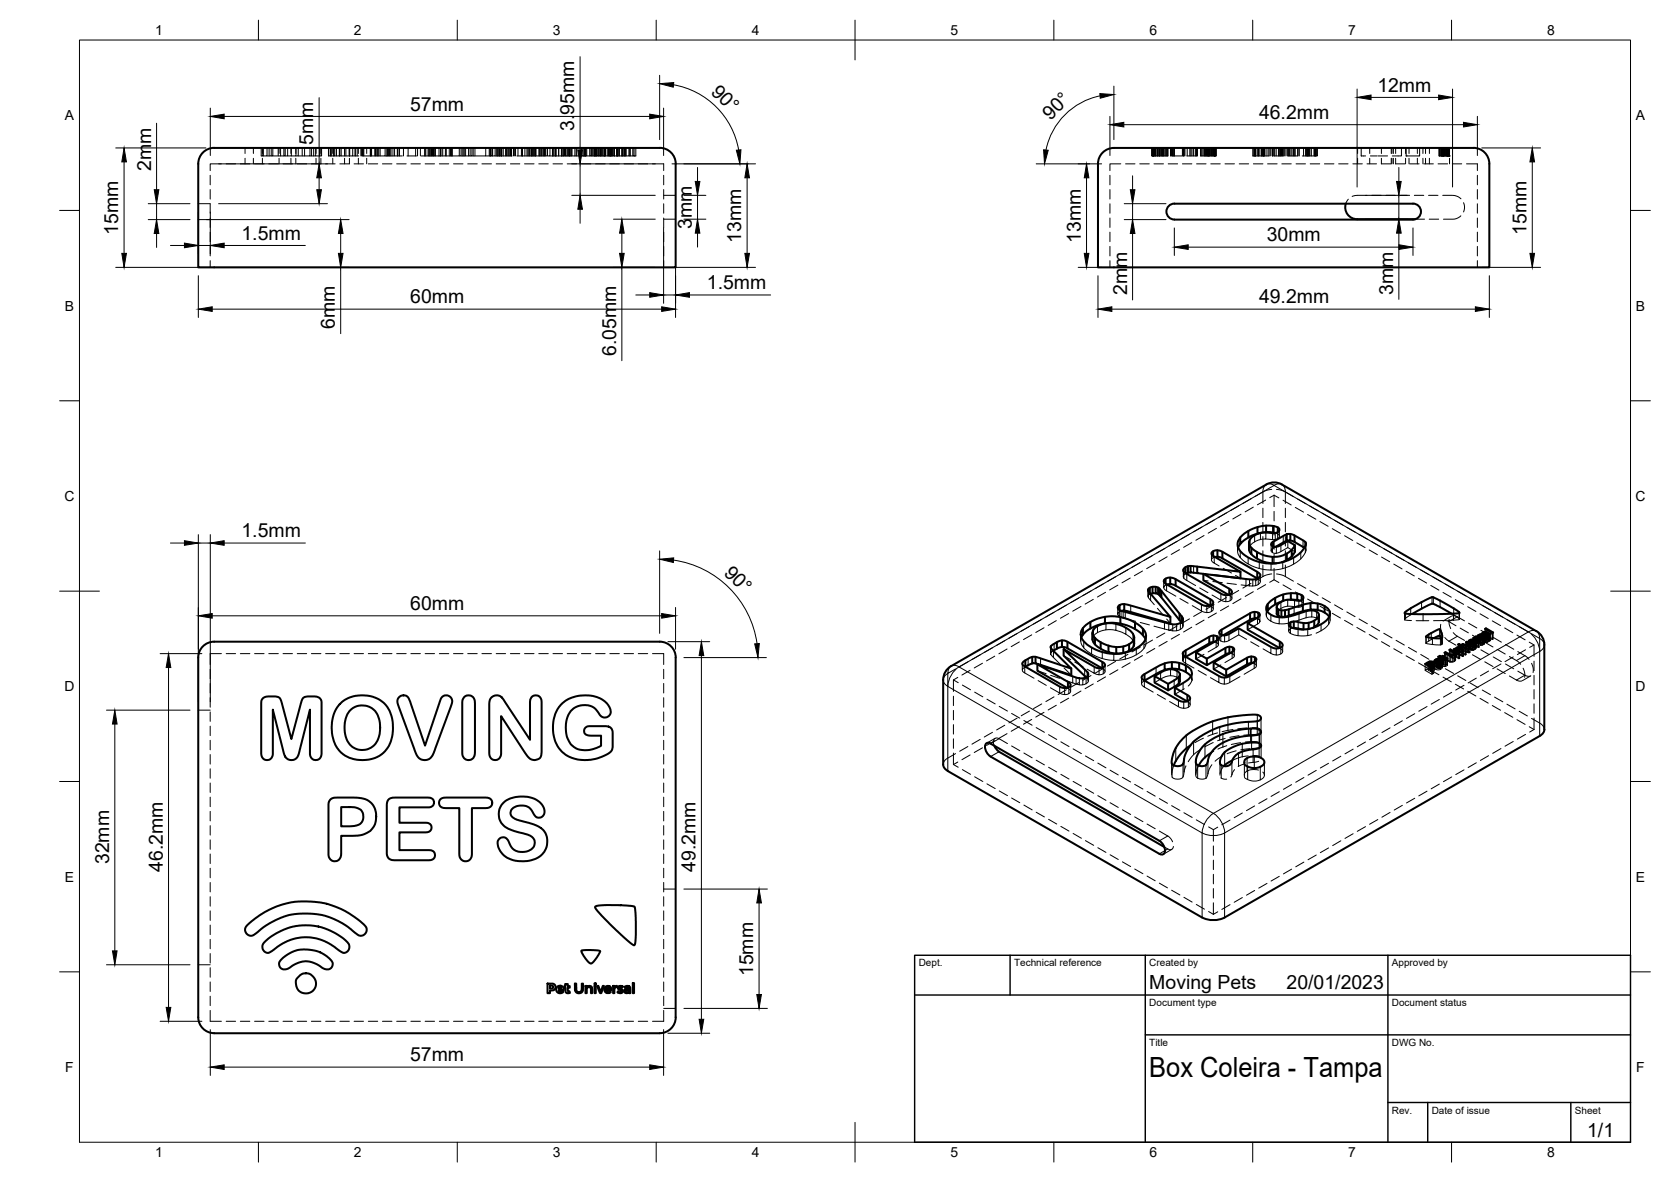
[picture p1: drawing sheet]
<svg xmlns="http://www.w3.org/2000/svg" width="420mm" height="297mm" viewBox="0 0 420 297" stroke-linecap="round" stroke-linejoin="round" font-family="sans-serif">
<defs><g id="words">
<text font-size="7" x="289" y="270.6">Box Coleira - Tampa</text>
<g font-size="4.9">
<text x="178.6" y="23.3" transform="rotate(45 178.6 23.3)">90°</text>
<text x="346.3" y="23.1">12mm</text>
<text x="103.1" y="27.8">57mm</text>
<text x="316.6" y="29.9">46.2mm</text>
<text x="144.4" y="33" transform="rotate(-90 144.4 33)">3.95mm</text>
<text x="264.1" y="30.4" transform="rotate(-45 264.1 30.4)">90°</text>
<text x="78.8" y="36.5" transform="rotate(-90 78.8 36.5)">5mm</text>
<text x="38" y="42.9" transform="rotate(-90 38 42.9)">2mm</text>
<text x="29.7" y="59.1" transform="rotate(-90 29.7 59.1)">15mm</text>
<text x="173.9" y="57.5" transform="rotate(-90 173.9 57.5)">3mm</text>
<text x="383.8" y="59.1" transform="rotate(-90 383.8 59.1)">15mm</text>
<text x="60.7" y="60.2">1.5mm</text>
<text x="186.4" y="61.1" transform="rotate(-90 186.4 61.1)">13mm</text>
<text x="271.7" y="61.1" transform="rotate(-90 271.7 61.1)">13mm</text>
<text x="318.5" y="60.6">30mm</text>
<text x="103.1" y="76.2">60mm</text>
<text x="177.7" y="72.7">1.5mm</text>
<text x="283.4" y="74.1" transform="rotate(-90 283.4 74.1)">2mm</text>
<text x="316.6" y="76.2">49.2mm</text>
<text x="350.3" y="74" transform="rotate(-90 350.3 74)">3mm</text>
<text x="84.2" y="82.6" transform="rotate(-90 84.2 82.6)">6mm</text>
<text x="154.9" y="89.4" transform="rotate(-90 154.9 89.4)">6.05mm</text>
<text x="60.7" y="135">1.5mm</text>
<text x="181.8" y="144.2" transform="rotate(45 181.8 144.2)">90°</text>
<text x="103.1" y="153.3">60mm</text>
<text x="27.4" y="217.2" transform="rotate(-90 27.4 217.2)">32mm</text>
<text x="40.9" y="219.2" transform="rotate(-90 40.9 219.2)">46.2mm</text>
<text x="174.9" y="219.2" transform="rotate(-90 174.9 219.2)">49.2mm</text>
<text x="189.4" y="245.3" transform="rotate(-90 189.4 245.3)">15mm</text>
<text x="289" y="248.5">Moving Pets</text>
<text x="323.5" y="248.5">20/01/2023</text>
<text x="103.1" y="266.7">57mm</text>
<text x="399.1" y="285.7">1/1</text>
</g>
<g font-size="3.5">
<text x="39" y="8.8">1</text>
<text x="89" y="8.8">2</text>
<text x="139" y="8.8">3</text>
<text x="189" y="8.8">4</text>
<text x="239" y="8.8">5</text>
<text x="289" y="8.8">6</text>
<text x="339" y="8.8">7</text>
<text x="389" y="8.8">8</text>
<text x="16.3" y="30.2">A</text>
<text x="411.3" y="30.2">A</text>
<text x="16.3" y="78">B</text>
<text x="411.3" y="78">B</text>
<text x="16.2" y="125.9">C</text>
<text x="411.2" y="125.9">C</text>
<text x="16.2" y="173.7">D</text>
<text x="411.2" y="173.7">D</text>
<text x="16.3" y="221.6">E</text>
<text x="411.3" y="221.6">E</text>
<text x="16.4" y="269.4">F</text>
<text x="411.4" y="269.4">F</text>
<text x="39" y="290.8">1</text>
<text x="89" y="290.8">2</text>
<text x="139" y="290.8">3</text>
<text x="189" y="290.8">4</text>
<text x="239" y="290.8">5</text>
<text x="289" y="290.8">6</text>
<text x="339" y="290.8">7</text>
<text x="389" y="290.8">8</text>
</g>
<g font-size="2.5">
<text x="231" y="242.9">Dept.</text>
<text x="255" y="242.9">Technical reference</text>
<text x="289" y="242.9">Created by</text>
<text x="350" y="242.9">Approved by</text>
<text x="289" y="252.8">Document type</text>
<text x="350" y="252.8">Document status</text>
<text x="289" y="262.9">Title</text>
<text x="350" y="262.9">DWG No.</text>
<text x="350" y="279.9">Rev.</text>
<text x="360" y="279.9">Date of issue</text>
<text x="396" y="279.9">Sheet</text>
</g>
</g></defs>
<!-- layer: Hidden -->
<g fill="none" stroke="#000" stroke-width=".25">
<path d="M61.6 37.2v1.4M61.6 39.8v1.4M63.7 37.2v1.4M63.7 39.8v1.4M65.7 37.2v2h.4v-2M66 37.2v1.4M66 39.8v1.4M66.2 37.2v2M67.1 37.2v2h-1M67.7 37.2v2M68.2 37.2v2h-1.1M68.6 37.2v2h-.4"/>
<path d="M68.6 39.2h2.8M70 37.2v2M70.2 37.2v1.4M70.2 39.8v1.4M70.5 37.2v2M71.4 37.2v2h.3v-2M72.3 37.2v2h-.6M73.2 37.2v1.4M73.2 39.8v1.4M73.3 37.2v2h-1M74.4 37.2v1.4M74.4 39.8v1.4"/>
<path d="M74.4 37.2v2h-1.1M75 37.2v2h-.6M76 37.2v2M76.6 37.2v2M77.9 37.2v2h-2.9M78.3 37.2v2h-.4M78.9 37.2v2M79.4 37.2v2h-1.1M79.5 37.2v1.4M79.5 39.8v1.4M80.3 37.2v2M80.5 37.2v2h-1.1"/>
<path d="M80.7 37.2v1.4M80.7 39.8v1.4h-2.4M80.9 37.2v2h-.4M82.6 37.2v2h.4v-2M83.1 37.2v2M83.4 37.2v2M83.7 37.2v1.4M83.7 39.8v1.4M83.9 37.2v2M84.2 37.2v2h-1.2M84.6 37.2v2M85.3 37.2v2h-1.1"/>
<path d="M85.4 37.2v2M85.8 37.2v2h-.5M86.6 37.2v2M86.6 39.8v1.4M87 37.2v2M87.8 37.2v2M87.9 37.2v2M87.9 39.8v1.4M88.7 37.2v2h-2.9M88.7 39.2h1.5M89.3 37.2v2M89.8 37.2v2"/>
<path d="M90.1 37.2v1.4M90.1 39.8v1.4M90.7 37.2v2M91 37.2v2M91.1 37.2v2M91.4 37.2v2M91.5 37.2v2M92.2 37.2v1.4M92.2 39.8v1.4M93.1 37.2v2h-1.7M93.2 37.2v2h1.4v-2M93.3 37.2v2"/>
<path d="M93.4 37.2v2M94.2 37.2v2M94.4 37.2v2M95 37.2v2M95.2 37.2v2M95.6 37.2v2M96.8 37.2v2h-2.2M96.8 39.2h.5M97.3 37.2v2M97.5 37.2v2M97.7 37.2v2h-.4M97.9 37.2v2"/>
<path d="M98.1 37.2v2M98.3 37.2v2M98.8 37.2v2M99.2 37.2v2h-1.5M99.2 39.2h2M99.9 37.2v2M100 37.2v2M100.4 37.2v2M101.5 37.2v2M102.3 39.2h2.4M102.6 37.2v2M104.5 37.2v2"/>
<path d="M105 37.2v2M105.7 37.2v2M106.8 37.2v2M106.9 37.2v2M107.1 37.2v2M107.6 37.2v2M108.1 37.2v2M108.5 37.2v2M108.6 37.2v2M108.8 37.2v2M109 37.2v2h-1.1v-2v2h-2M109.1 37.2v2"/>
<path d="M109.4 37.2v2h-.4M109.5 37.2l-.1 2M109.5 39.2h.9M110.4 37.2v2M110.8 37.2v2h-.4M110.8 37.2v2M111.3 37.2v2M112 37.2v2h-1.2M112.2 37.2v2M113 37.2v2M113.3 37.2v2M113.5 37.2v2"/>
<path d="M113.6 37.2v2M113.7 37.2v2M115.5 37.2v2h-3.5M115.9 37.2v2h-.4M116.2 37.2v2M116.7 37.2v2M117.1 37.2v2h-1.2M117.8 37.2v2M118.2 37.2v2h-1.1M118.7 37.2v2h-.5M119 37.2v2M119.4 37.2v2"/>
<path d="M122.1 37.2v2h-3.4M123 37.2v2M123.2 37.2v2M123.4 37.2v2M123.8 37.2v2h-.4v-2v2h-1.3M123.9 37.2v2M124.5 37.2v2h-.7M124.5 39.2h.6M124.9 37.2v2M125.1 37.2v2M125.4 37.2v2M125.5 37.2v2"/>
<path d="M125.6 37.2v2M125.8 37.2v2h-.7M126 37.2v2M126.1 37.2v2M126.2 37.2v2M126.5 37.2v2M127.1 37.2v2M127.4 37.2v2M127.5 37.2v2h-1.7M127.5 39.2h1.3M127.9 37.2v2M128.2 37.2v2"/>
<path d="M128.4 37.2v2M128.6 37.2v2M129.1 37.2v2M129.3 37.2v2M129.6 37.2v2M130.2 37.2v2M131.1 37.2v2M131.3 37.2v2M131.4 37.2v2h-1.4M132 37.2v2M132.5 37.2v2M132.8 37.2v2"/>
<path d="M133 37.2v2M133.1 37.2v2M133.3 37.2v2M133.6 37.2v2M133.7 37.2v2M133.8 37.2v2M134 37.2v2M134.2 37.2v2M134.5 37.2v2M135.5 37.2v2M135.6 37.2v2M135.8 37.2v2"/>
<path d="M136 37.2v2M136.2 37.2v2M136.5 37.2v2M136.6 37.2v2M137.2 37.2v2M137.6 37.2v2h-.7v-2v2h-2.2v-2v2h-3.3M137.7 37.2v2h.6v-2M138.3 39.2h1.4M138.9 37.2v2M139 37.2v2M139.1 37.2v2M139.6 37.2v2"/>
<path d="M139.7 39.2h.1M139.7 37.2v2M139.8 37.2v2M140.5 37.2v2M141.2 37.2v2M141.3 37.2v2M141.6 37.2v2h-1.8M141.8 37.2v2h-.2M141.8 39.2h.1M141.9 37.2v2h.3v-2M142.2 39.2h1v-2l.1 2M142.3 37.2v2"/>
<path d="M142.6 37.2v2M142.8 37.2v2M143 37.2v2M143.1 37.2v2M143.2 39.2h.1M143.3 39.2h.5v-2v2h.7M143.5 37.2v2M144.5 37.2v2h2.1v-2M144.9 37.2v2M145 37.2v2M146.2 37.2v2M146.3 37.2v2"/>
<path d="M146.6 39.2h.1M146.9 37.2v2M147 37.2v2M147.1 37.2v2M147.3 37.2v2M147.5 37.2v2h-.3v-2v2h-.6M148.3 37.2v2M148.6 37.2v2h-1.1M148.8 37.2v2M148.9 39.2h.6M148.9 37.2v2h-.3M149.2 37.2v2"/>
<path d="M149.5 39.2h.1M149.5 37.2v2M149.6 37.2v2M149.8 39.2h.1M149.8 37.2v2h-.3v-2v2M149.8 39.2h.4M149.8 37.2v2M149.9 37.2v2M150.1 37.2v2M150.2 37.2v2h.3M150.5 37.2v2M150.9 37.2v2"/>
<path d="M151 37.2v2M151.1 37.2v2M151.2 37.2v2h-.3v-2v2h-.4M151.4 37.2v2M151.6 37.2v2M151.9 37.2v2h-.7M151.9 39.2h.1M152 37.2v2M152.3 37.2v2M152.7 37.2v2M153 37.2v2M153.1 37.2v2"/>
<path d="M153.2 37.2v2M153.4 37.2v2M153.5 37.2v2M153.7 37.2v2h-.1v-2v2h-1.6M153.7 39.2h.5M153.8 37.2v2M153.9 37.2v2M154.1 37.2v2M154.2 37.2v2h.3v-2v2h.5M154.5 37.2v2M155 37.2v2M155.1 37.2v2h-.1"/>
<path d="M155.3 37.2v2M155.4 37.2v2M155.7 37.2v2M156.3 37.2v2M156.5 37.2v2M156.6 37.2v2M156.6 37.2v2h-1.3v-2v2h-.2M156.6 39.2h.3M156.9 37.2v2M157 37.2v2M157.2 37.2v2M157.3 37.2v2"/>
<path d="M157.4 37.2v2M158.5 39.2h.6M158.5 37.2v2h-.3v-2v2h-1.3M159.1 37.2v2h.3v-2M159.4 39.2h.1M159.9 37.2v2h-.5M289.6 37.2v2h.2M289.7 37.2v2M289.8 37.2v2M290 37.2v2M290 39.2v-2v2M290.1 37.2v2"/>
<path d="M290.2 37.2v2h-.4M290.2 39.2h1.4v-2l-.1 2h2.1M290.3 37.2v2M290.4 37.2v2M290.6 37.2v2M290.7 37.2v2M291 37.2v2M291.4 37.2v2M291.5 37.2v2M291.8 37.2v2M292 37.2v2M292.1 37.2v2"/>
<path d="M292.3 37.2v2M292.4 37.2v2M292.5 37.2v2M292.6 37.2v2M292.7 37.2v2M293.1 37.2v2M293.2 37.2v2M293.4 37.2v2M293.5 37.2v2M293.7 37.2v2M294.3 37.2v2M294.5 37.2v2"/>
<path d="M294.7 37.2v2M294.8 37.2v2h2.4M295 37.2v2M295.1 37.2v2M295.3 37.2v2M297.3 37.2v2M297.4 37.2v2M297.6 37.2v2M297.7 37.2v2M297.9 37.2v2M298.5 37.2v2M299.2 37.2v2"/>
<path d="M299.4 37.2v2M299.7 37.2v2M300.1 37.2v2M300.5 37.2v2M300.7 37.2v2M300.8 37.2v2h-2.4M300.9 37.2v2M301.1 37.2v2M301.9 37.2v2M302.2 37.2v2M302.7 37.2v2M302.9 37.2v2"/>
<path d="M303.1 37.2v2M303.3 37.2v2M303.4 37.2v2M303.6 37.2v2M303.7 37.2v2M303.8 37.2v2M303.9 37.2v2M304 37.2v2M304 37.2v2h-2M304 39.2h1.4v-2v2M304.1 37.2v2M304.4 37.2v2"/>
<path d="M304.6 37.2v2M304.7 37.2v2M304.9 37.2v2M305 37.2v2M305.2 39.2v-2v2M305.3 37.2v2M305.4 39.2v-2v2M305.5 37.2v2M305.6 39.2v-2v2M305.6 37.2v2M305.7 37.2v2M305.8 37.2v2h-.4"/>
<path d="M315 37.2v2h.3M315.3 37.2v2M315.4 37.2v2M315.5 37.2v2M315.6 37.2v2M315.7 37.2v2h-.4M316.1 37.2v2M316.3 37.2v2M316.4 37.2v2M316.5 37.2v2M316.6 37.2v2M317.1 37.2v2"/>
<path d="M317.4 37.2v2M317.5 37.2v2M317.6 37.2v2M317.7 37.2v2M317.8 37.2v2M317.9 37.2v2M318 37.2v2M318.3 37.2v2M318.8 37.2v2M319.1 37.2v2h-1.8l-.1-2v2h-1.5M319.4 37.2v2M319.9 37.2v2"/>
<path d="M320 37.2v2M320.3 39.2h2.4M320.3 37.2v2M320.5 37.2v2M320.9 37.2v2M321.5 37.2v2M321.6 37.2v2M321.7 37.2v2M321.9 37.2v2M322 37.2v2M322.2 37.2v2M322.5 37.2v2"/>
<path d="M322.8 37.2v2M322.9 37.2v2M323.1 37.2v2M323.6 37.2v2M324 37.2v2M324.3 37.2v2M324.6 37.2v2M324.9 37.2v2M325.2 37.2v2M325.4 37.2v2M325.6 37.2v2M326.3 37.2v2h-2.4"/>
<path d="M326.6 37.2v2M327.8 37.2v2M328.3 37.2v2M328.5 37.2v2M328.6 37.2v2M328.7 37.2v2M328.8 37.2v2M328.9 37.2v2M329 37.2v2M329.7 37.2v2M330.4 37.2v2M330.5 37.2v2"/>
<path d="M330.6 37.2v2M330.8 37.2v2h-1.5v-2v2h-1.9M330.8 37.2v2h.5v-2M330.8 37.2v2M331 37.2v2M341.4 37.2v1.4M341.4 39.8v1.4M342.3 39.2h.1M342.3 37.2v2M342.3 39.2h1.1M344.4 37.2v1.4M344.4 39.8v1.4"/>
<path d="M344.6 39.2h1.7M346.5 39.2h2.4M347.3 37.2v1.4M347.3 39.8v1.4M349.8 37.2v1.4M349.8 39.8v1.4M350 37.2v1.4M350 39.8v1.4M350.4 37.2v1.4M350.4 39.8v1.4M350.9 37.2v1.4M350.9 39.8v1.4"/>
<path d="M352.4 37.2v2h-2.3M353.4 37.2v1.4M353.4 39.8v1.4M353.6 39.2h.1M353.6 37.2v2M354.3 37.2v1.4M354.3 39.8v1.4M356.4 37.2v1.4M356.4 39.8v1.4M357 37.2v2h-3.4M357.8 37.2v1.4M357.8 39.8v1.4"/>
<path d="M358.4 37.2v1.4M358.4 39.8v1.4M359.4 37.2v1.4M359.4 39.8v1.4M361.9 39.2h.1M361.9 37.2v2zM361.9 37.2v2l.1-2v2h2.4M362.1 37.2v2M362.3 37.2v2M362.5 37.2v2M362.6 37.2v2M362.8 37.2v2"/>
<path d="M362.9 37.2v2M363 37.2v2M363.2 37.2v2M363.3 37.2v2M363.4 37.2v2M363.6 37.2v2M363.7 37.2v2M363.8 37.2v2M363.9 37.2v2M364 37.2v2M364.1 37.2v2M364.3 37.2v2"/>
<path d="M364.4 37.2v2M364.4 39.2h.1M364.5 37.2v1.4M364.5 39.8v1.4M49.8 51.2h3.1M49.8 55.2h3.1M52.9 44.1v2.3M52.9 47.6v2.4M52.9 51.2v2.4M52.9 54.8v2.4M52.9 58.3v2.4M55.7 41.2h-2.8v1.7"/>
<path d="M56.9 41.2h2.3M60.4 41.2h2.4M64 41.2h2.4M67.6 41.2h2.4M71.2 41.2h2.3M74.7 41.2h2.4M81.9 41.2h2.4M85.4 41.2h2.4M89 41.2h2.4M92.6 41.2h2.4M96.2 41.2h2.4M99.7 41.2h2.4"/>
<path d="M103.3 41.2h2.4M106.9 41.2h2.4M110.5 41.2h2.3M114 41.2h2.4M117.6 41.2h2.4M121.2 41.2h2.4M124.8 41.2h2.3M128.3 41.2h2.4M131.9 41.2h2.4M135.5 41.2h2.4M139 41.2h2.4M142.6 41.2h2.4"/>
<path d="M146.2 41.2h2.4M149.8 41.2h2.3M153.3 41.2h2.4M156.9 41.2h2.4M160.5 41.2h2.4M164.1 41.2h2.8v1.7M166.9 49.1h3M166.9 55.1h3M166.9 44.1v2.3M166.9 47.6v2.4M166.9 51.2v2.4M166.9 54.8v2.4"/>
<path d="M166.9 58.3v2.4M279.1 44.1v2.3M279.1 47.6v2.4M279.1 51.2v2.4M279.1 54.8v2.4M279.1 58.3v2.4M281.8 41.2h-2.7v1.7M283 41.2h2.4M286.6 41.2h2.4M290.2 41.2h2.3M293.7 41.2h2.4M297.3 41.2h2.4"/>
<path d="M300.9 41.2h2.4M304.4 41.2h2.4M308 41.2h2.4M311.6 41.2h2.4M315.2 41.2h2.3M318.7 41.2h2.4M322.3 41.2h2.4M325.9 41.2h2.4M329.4 41.2h2.4M333 41.2h2.4M336.6 41.2h2.4M339 50.1l-.6 1.1"/>
<path d="M340.2 41.2h2.3M343.7 49.1h-2.5l-1.2 .3M343.7 41.2h2.4M344.9 49.1h2.4M347.3 41.2h2.4M348.5 49.1h2.4M350.9 41.2h2.4M352 49.1h2.4M354.5 41.2h2.3M355.6 49.1h2.4M355.9 55.1h2.3M358 41.2h2.4"/>
<path d="M359.2 49.1h2.4M359.4 55.1h2.3M361.6 41.2h2.4M362.8 49.1h2.9l1 .4 .6 .5M365.2 41.2h2.3M367.3 54.2l-.6 .5a5.6 5.6 0 0 1-3.8 .4M368 50.9l.2 .9-.2 1.5M368.7 41.2h2.8v1.7M371.5 44.1v2.3M371.5 47.6v2.4M371.5 51.2v2.4M371.5 54.8v2.4"/>
<path d="M371.5 58.3v2.4M52.9 61.9v2.4M52.9 65.5v1.7M166.9 61.9v2.4M166.9 65.5v1.7M279.1 61.9v2.4M279.1 65.5v1.7M371.5 61.9v2.4M371.5 65.5v1.7M293.5 139.9l-2.1 1.2M296.6 138.1l-2.1 1.2M299.7 136.4l-2.1 1.1"/>
<path d="M302.7 134.6l-2 1.2M304.6 139.2v1.6l.4-.6M305 139.7v.5l.5-.2M305.3 139.9v1.6l-.7-.7M305.9 132.8l-2.1 1.2M308.9 131l-2 1.2M311.2 136.8v1.6l.1-.8M311.2 138.4l.1 .8 .5 .9v-1.6M312 129.2l-2 1.2M314.3 135.5v1.6l-.3 .9M315.1 127.5l-2 1.1M315.5 134.5v1.7l-1.2 .9"/>
<path d="M316.9 133.9v1.7l-1.4 .6M318.2 125.7l-2 1.2M318.3 133.8v1.7l-1.4 .1M319.6 136.7v1.7l.5-.6M320 137.2v1.7l-.4-.5M320 134v1.6l-1.7-.1M320.1 137.3v.5l.6-.4M320.4 124.4v2.9M320.4 128.5v2.4M320.4 132.1v2.4M320.4 135.7v2.3M320.4 139.2v2.4"/>
<path d="M320.4 124.4l1.2 .7M320.4 124.4l-1.1 .7M320.7 133.9v1.7h-.7M320.7 133.9l.6 .3M320.9 137.4v1.7l-.9-.2M321.2 133.7v1.7l-.5 .2M321.3 133.7v.5l.4 .6M321.7 133.1v1.8l-.5 .5M322.6 125.7l2.1 1.2M323.8 136v1.6l-1.9 1.1-1 .4M323.8 137.6l1.8 1M325.7 127.5l2.1 1.2"/>
<path d="M327.1 138.8v1.6l-1.8 1.4M328 137.7l.2 .2M328.2 137.2v1.7l-1.1 1.5M328.2 137.2l.2 1.1M328.4 136.7l-.2 2.2M328.8 129.3l2.1 1.2M331.9 131.1l2 1.2M335 132.8l2 1.2M338.1 134.6l2 1.2M341.2 136.4l2 1.2M344.3 138.2l2 1.2M347.4 140l2 1.2"/>
<path d="M259.4 159.5l-2.1 1.2M262.5 157.8l-2.1 1.1M265.6 156l-2.1 1.2M268.7 154.2l-2.1 1.2M271.7 159.5v1.6l.2-.9M271.8 152.4l-2.1 1.2M274.9 150.6l-2.1 1.2M275 158.2v1.6l-.3 .8M275.9 157.3v1.7l-.9 .8M278 148.9l-2.1 1.1M278.1 156.6v1.7l-2.2 .7M280.6 156.8v1.6l-2.5-.1"/>
<path d="M281.1 152.7v1.7l.4-.7M281.1 147.1l-2.1 1.1M281.5 153.3v1.6l-.4-.5M281.5 153.3v.4l.5-.2M281.9 153.5v1.6l-.4-.2M281.9 155.1l3.7 1M283.1 157.8v1.6l-2.5-1M283.1 159.4l1.1 .8 .7 .7M284.2 145.3l-2.1 1.2M284.9 159.3v1.6l.3 .9M286.7 156.4l2.3 .6M287.3 143.5l-2.1 1.2"/>
<path d="M288.2 159.7l-.1 2.1-.5 1.2M288.7 148.4v1.4l.4-.5M288.7 148.3v1.6M288.8 148.6v1.6l-.1-.4M288.8 150.2l1.4 1.8M289.1 149v.3h.2M290.4 141.7l-2.1 1.2M291 152.9l1.6 1.8M292.6 146.1v1.6l.5-.6M292.9 159.1l-2.1 1.2M293.1 146.7v.4l.3-.2M293.3 146.8v1.7l-.7-.8"/>
<path d="M293.3 148.5l2.4 1.3M293.3 155.6l1 1.1M293.9 156.7v1.6l-3.7-.9M294.9 156.9v1.6l-1-.2M295.8 156.9v1.6h-.9M296 157.3l-2.1 1.2M296.6 159.4l-2.1 1.2M296.7 150.4l2 1.2M296.8 156.5v1.7l-1 .3M297 156.4l.1 .1M297.1 156.3l.3 .8M297.4 156v1.6l-.6 .6"/>
<path d="M297.4 155.9v1.7M297.5 155.7v1.6M297.5 143.3v1.7M297.6 143.5v1.2l.5-.5M297.7 143.7v1.6l-.1-.6M297.7 145.3l2.9 1.9M298.1 144l.1 .1M299.1 155.5l-2.1 1.2M299.7 157.6l-2.1 1.2M301.7 147.8l2 1.1M302.1 151.9v1.6l-2.3-1.3M302.1 153.5l1.3 .5"/>
<path d="M302.2 153.7l-2.1 1.2M302.6 145.8l1.2 .2M302.6 144.2l2.2 .3M302.7 155.8l-2 1.2M304.3 152.2h.1M304.4 152.2l.7 .8M304.6 152v1.7l-.6 .2-.6 .1v-1.7M305 146.1l2.3 .3M305.1 151.4v1.7l-.5 .6M305.3 151.9l-2.1 1.2M305.3 141.5l1.2 .7M305.9 154.1l-2.1 1.1"/>
<path d="M306.6 158.9v1.6l.5-.6M307 159.4v1.7l-.4-.6M307 149.2v1.6l-2.2-1.3M307.1 159.5v.4l.5-.3M307.6 142.8l2 1.2M307.9 159.7v1.6l-.9-.2M308.2 149.6v1.6l-1.2-.4M308.4 150.2l-2.1 1.1M308.5 146.6l2.4 .3M308.9 149.5l.2 .1M308.9 152.3l-2 1.2M309 159.3v1.7l-1.1 .3"/>
<path d="M309.1 149.4l.7 .9M309.3 149.3v1.6l-1.1 .3M309.8 148.7l-.1 1.8-.4 .4M310.7 144.6l1.2 .7M311.5 157.9v1.6l-2.5 1.5M311.5 159.5l2 1.2M311.5 148.4l-2.1 1.2M312 150.5l-2 1.2M313.3 145.5v1.6l-1.2-.1M313.8 140.1v1.6l-2-1.6M314.2 145.6v1.6l-.9-.1M314.6 146.6l-2.1 1.2"/>
<path d="M315 145.6v1.7l-.8-.1M315.1 148.7l-2 1.2M315.7 145.5v1.7l-.7 .1M315.8 155.4l.6 .2M316.1 145.4a.77 .77 0 0 1 .7 1.1l-.4 .4M316.2 155.2v1.6l-2.5 1.4M316.4 145.3v1.6l-.7 .3M316.6 141.2v1.7l-2.8-1.2M316.8 154.5v1.7l-.4-.6v-.5M316.8 156.2l-.6 .6M316.9 144.5v1.7M318.2 146.9l-2 1.2"/>
<path d="M318.4 152.8v1.6M318.4 153.3v1.6v-.7l.2-.5M319.6 154.5v1.6l-.9-.6-.3-.6M319.6 141.6v1.7l-3-.4M319.8 144.2l-.8 .2a8.5 8.5 0 0 0-3.4 1.6M320.4 142.8v2.9M320.4 145.7l1.2 .7M320.4 145.7l-1.1 .6M321 144.2l.8 .2a8.3 8.3 0 0 1 3.4 1.7M321.1 152.3l-.1 1.9M321.6 155.1v1.7l-2-.7M322.1 151.3v1.6l-.7 .5-.3 .6"/>
<path d="M322.2 141.3l-1.2 .2M322.5 141.3v1.6l-2.9 .4M322.6 147l2.1 1.2M322.6 151l-.3 .1M323.8 150.7v1.6l-1.7 .6M324 155v1.6l-2.4 .2M324 157v1.6l.5-.6M324.5 150.7l-1.9 .3M325.1 157.8l-.6 .2v-.4v1.6l-.5-.6M325.3 140.1v1.7l-2.8 1.1M325.7 148.8l2.1 1.2M326.3 146.6l2 1.2"/>
<path d="M326.4 158.1v1.7l-1.9-.6M326.6 151v1.6l-2.8-.3M326.7 150.9l.6 .3M327.3 150.8v.4l.4 .6M327.4 150.7v1.7l-.8 .2M327.6 158.2h.2M327.7 150.1v1.9l-.3 .4M328.4 153.6v1.6l-4.4 1.4M328.8 150.5l2.1 1.2M328.8 158.1v1.6l-2.4 .1M329 158.1l-1.2 .1M329.4 148.4l2 1.2"/>
<path d="M329.8 159.5l-1 .2M329.8 153.4v1.6l-1.4 .2M330.1 157.8l-1.1 .2M331.1 153.7v1.7l-1.3-.4M331.1 155.4l.4 .4 .1 .3M331.9 152.3l2 1.2M332.2 156.9v1.6l-1.3 .6M332.5 150.2l2 1.2M334.1 155.2v1.7l-.7 .8-1.2 .8M334.2 155l.1 .3M334.3 154.7l.1 1.3-.3 .9M334.4 154.2v1.7"/>
<path d="M335 154.1l2 1.2M335.6 152l2 1.2M338.1 155.9l2 1.2M338.6 153.8l2.1 1.2M341.2 157.7l2 1.2M341.7 155.6l2.1 1.1M344.3 159.5l2 1.2M344.8 157.4l2.1 1.1M347.9 159.1l2.1 1.2M350.5 141.8l2 1.2M353.2 154.1v1.6M353.5 143.6l2.1 1.1"/>
<path d="M355 154.3l-1.8 1.4 .3 .2h1.4M356.1 156h3.2M356.7 145.3l2 1.2M358.5 160v1.6M359.7 147.1l2.1 1.2M362.3 156.9v1.2l.3 1.1M362.6 160v1.6M362.8 155.9l-2.4 .1M362.8 148.9l2.1 1.2M363 156h1l2.1 1.3M364.4 155.7v1.2l.4 1.1M365 154.8l-2.2 1.3"/>
<path d="M365 154.2l1.6 1a.32 .32 0 0 1 .3 .1 .32 .32 0 0 1 0 .4l-2.9 .2M365.1 154.8h1l2.1 1.2M365.4 159a7.3 7.3 0 0 0 2.8 1.9M365.9 150.7l2.1 1.2M367 154v1.6M367.1 157.8l2.1 1.2M369 152.5l2.1 1.2M369.3 156.6l2 1.2M370.2 159.6l2.1 1.2M371.5 159.9v1.6M372.1 154.2l2.1 1.2M372.3 159.6v1.6"/>
<path d="M372.3 159.6l-.1 1.6a.26 .26 0 0 0-.3 .1 .26 .26 0 0 0 0 .3h.1M372.4 158.4l2 1.2M372.6 159.3v1.6M372.9 159.2v1.7h-.3M373.1 159.6v1.6M373.4 158v1.7l.2-.1M373.4 159.7l1.8 1M373.4 159.8v1.4M373.5 159.4l-.1 1.8 .4 .1 .4-.3M373.6 158.2v1.4l1.8 1M373.8 159.2v1.4h-.5l-.4 .3M374 159.1v1.6l.2 .3"/>
<path d="M374.2 159.7v1.3M374.4 159.4v1.7M374.6 159.5v1.6h-.2M374.8 159.3v1.7l-.2 .1M375.2 156l2.1 1.2M375.4 158.9v1.7l-.2 .1v-1.6M378.3 157.8l2.1 1.2M381.4 159.6l2.1 1.2M49.8 178.5h3.1M52.9 168.2v2.4M52.9 171.8v2.3M52.9 175.3v2.4"/>
<path d="M52.9 178.9v2.4M55.7 164.3h-2.8v2.7M56.9 164.3h2.3M60.4 164.3h2.4M64 164.3h2.4M67.6 164.3h2.4M71.2 164.3h2.3M74.7 164.3h2.4M78.3 164.3h2.4M81.9 164.3h2.4M85.4 164.3h2.4M89 164.3h2.4"/>
<path d="M92.6 164.3h2.4M96.2 164.3h2.4M99.7 164.3h2.4M103.3 164.3h2.4M106.9 164.3h2.4M110.5 164.3h2.3M114 164.3h2.4M117.6 164.3h2.4M121.2 164.3h2.4M124.8 164.3h2.3M128.3 164.3h2.4M131.9 164.3h2.4"/>
<path d="M135.5 164.3h2.4M139 164.3h2.4M142.6 164.3h2.4M146.2 164.3h2.4M149.8 164.3h2.3M153.3 164.3h2.4M156.9 164.3h2.4M160.5 164.3h2.4M164.1 164.3h2.8v2.7M166.9 168.2v2.4M166.9 171.8v2.3M166.9 175.3v2.4"/>
<path d="M166.9 178.9v2.4M239.7 174.9v2.4M239.7 178.5v2.4M240.8 170.2l-1.1 .7M240.9 171.6l-1.2-.7v2.9M242 172.2l2 1.1M243.9 168.5l-2 1.1M245.1 173.9l2 1.2M247 166.7l-2 1.2M248.2 175.7l2 1.2M250.1 164.9l-2 1.2M251.2 177.5l2.1 1.2"/>
<path d="M253.2 163.1l-2 1.2M254.4 179.3l2 1.2M256.3 161.3l-2 1.2M257 166.7v1.6l.8-.7M257.7 167.5v1.6l-.6-.4-.1-.4M257.7 169.1l2.3 1.3M258.8 178.7l-2 1.2M260.8 168.6l2.2 .7M261 171l2.1 1.2M261.9 176.9l-2 1.2M262.5 179l-2.1 1.2M264.2 169.7l2.2 .8"/>
<path d="M264.2 162.6v1.7M264.2 162.9v1.6v-.5M264.2 164.5l2.5 2.5M264.2 162.9v1.1l.6-.5M265 175.1l-2 1.2M265.6 177.2l-2.1 1.2M266.4 172.5v1.7l-2.3-1.4M267.4 164.8l1.8 1M267.5 170.9l3.1 1M267.5 167.9l1.9 1.8M267.7 172.9v1.6l-1.3-.3M268.1 173.3l-2 1.2"/>
<path d="M268.3 172.9l.2 .1M268.5 172.8l.7 .9M268.7 175.5l-2.1 1.1M268.8 172.7v1.6l-1.1 .2M269.2 172v1.8l-.4 .5M270.2 166.4l2.1 1.2M270.6 170.3v1.6l.8 .2v-1.6M271.2 171.6l-2 1.1M271.7 161.1l.3 1 .5 .7v-1.7M271.8 173.7l-2.1 1.2M272.3 170.5v1.6h-.9M273.5 170.6l-.4-.4v1.6l-.8 .3"/>
<path d="M273.5 169.9l.1 1.3M273.6 169.6v1.7l-.5 .5M273.6 169.5v1.6M274.3 169.8l-2.1 1.2M274.5 162.7v1.7l-2-1.6M274.9 171.9l-2.1 1.2M275.1 167.5v1.7l-1.8-1M276.4 167.9v1.7l-1.3-.4M277 167.9l.2 .1M277.2 163.9v1.6l-2.7-1.1M277.2 167.8l.7 .9M277.4 167.7v1.6l-1 .3"/>
<path d="M277.4 168l-2 1.2M277.9 167.1v1.7l-.5 .5M278 170.1l-2.1 1.2M280.1 164.3v1.7l-2.9-.5M280.5 166.2l-2.1 1.2M281.1 168.3l-2.1 1.2M283 164v1.7l-2.9 .3M283.6 164.4l-2.1 1.2M284.2 166.5l-2.1 1.2M285.7 162.9v1.7l-2.7 1.1M286.7 162.6l-2.1 1.2M287 170.2v1.6l.8-.8"/>
<path d="M287.3 164.7l-2.1 1.2M287.6 161.3v1.7l-.8 .8-1.1 .8M287.7 171v1.7l-.4-.4-.3-.5M287.7 172.7l2.3 1.2M288 160.7l.2 .6M289.8 160.9l-2.1 1.1M290.4 163l-2.1 1.2M291 174.5l2.1 1.2M293.5 161.2l-2.1 1.2M294.3 168.2v1.6l1.7 .4v-1.6M294.3 169.8l-1.9 .6-2.1 1.1M296.3 176v1.6l-2.2-1.3"/>
<path d="M296.7 169.3v1.7l-.7-.8M296.7 171v.2M297.4 164.3v1.6M297.5 171.6v1.7l-2.1 1.2M297.6 176.4v1.6l-1.3-.4M297.8 173.1l-.3 .2M298.1 165.1l-.6 .5v-1.1v1.6v-.5M298.1 165v1.7l-.6-.6M298.1 166.7l2.1 1.2M298.2 165.1h-.1M298.5 176.2l.1 .1M298.6 176.2l.7 .9"/>
<path d="M298.8 176.1v1.6l-1.2 .3M299.3 175.4v1.8l-.5 .5M299.7 169.3v1.7l-.3-1.1M299.7 171l-.9 1.4M301.3 168.5l2 1.2M302.7 164.4l-2 1.2M305.2 161.4l.8 .2M305.8 161v1.7l-2 1.1M306.4 160.4v1.7l-.4-.5v-.7M306.4 162.1l-.6 .6M306.5 169.9v1.6l-2.1-1.2M307 167.1l-1.8 1.1"/>
<path d="M307.8 170.3v1.6l-1.3-.4M309.2 169.9v1.6l-1.4 .4M309.2 164.2l.8 .2M309.8 163.8v1.6l-1.8 1.1M310 163.7v.7l.4 .5M310.4 163.2v1.7l-.6 .5M311.8 170l-2.6 1.5M314.5 161.3l2 1.2M314.8 166.6l.7 .2M315.4 166.3v1.7l-2.6 1.4M315.5 166.2v.6l.4 .6M315.9 165.7v1.7l-.5 .6"/>
<path d="M319.6 162.6v1.6l-2-1.1M320.9 163v1.6l-1.3-.4M321.7 162.8l.1 .1M321.8 162.8l.7 .9M322.1 162.7v1.6l-1.2 .3M322.5 162v1.8l-.4 .5M347.4 161.3l2 1.1M350.5 163l2 1.2M351 160.9l2.1 1.2M353.5 164.8l2.1 1.2M354.1 162.7l2.1 1.2M355.7 179.4l-2 1.1"/>
<path d="M356.7 166.6l2 1.2M357.2 164.5l2.1 1.2M358.4 166.8v1.7l1.3-.7 .7 .2 .3 .3M358.4 168.5l1.6 .9M358.8 177.6l-2.1 1.1M359.1 167.3v1.1l.6 .3M359.6 166.5v1.7l-.5 .2M359.6 168.2h.4l.1 .3v-1.2v1.1M359.7 167.6v1.1l.4-.2M359.7 168.4l2.1 1.2M360 167.8v1.1l.5 .3M360.3 166.3l2.1 1.2-.7-.3-.8 .3a.49 .49 0 0 0-.2 .6 .49 .49 0 0 0 .6 .2l.9-.1 .4-.4"/>
<path d="M360.5 167.6v1.6l-.5 .2v-1.6M360.5 160.4l-1.7 1a.23 .23 0 0 0-.2 .3 .23 .23 0 0 0 .3 .1l2.2 .3 1.3-.1 .2-.6-.3-1M360.7 166.7l-.1 1.8-.6 .4M360.7 166.2v1.6M361.1 166.6v1.1M361.5 166.7v1.3M361.6 165v1.7l.5-.3M361.6 166.7l.4 .2M361.8 166.2v1.4l-.4-.1-.3 .3 .2 .1 .5-.3M361.8 165.4v1.6l.2-.1M361.9 175.8l-2 1.2M362 165.5v1.4"/>
<path d="M362.2 166.6v1.1h.4M362.3 165.4v1.7l-.2 .1M362.4 165.5v2l-.9 .5h.4l.3-.3M362.6 166.2v1.6zM362.7 165.7v1.1l.8 .3M362.8 166.4l-.4 .3-.3-.3v-.9v1.7l-.3-.2M362.8 165.1v1.3l.3 .2M362.8 170.2l2.1 1.2M363.1 165v1.6l-.4 .2M363.2 164v1.7l.3-.2M363.3 160.2v.1a7.2 7.2 0 0 0 2.8 1.8M363.4 168l2.1 1.2"/>
<path d="M363.5 165.8l.1 1.2M363.5 164.2v1.3l1.3 .8 .7-.2 .2-.3M363.6 165.8v1.2l.3 .1v-1.6v1.8l-.7 .2-.9-.4M364.4 163.3v1.7l.3-.2M364.4 165l1.3 .8M364.7 163.5v1.3l1.1 .7 .2 .3-.1 .3-.4 .2-.7 .1-1.6-.7M365 174l-2.1 1.2M365.5 163.2v1.6l.2-.1M365.5 164.8l1.3 .8M365.7 164.6v1.2M365.7 163.3v1.4l.3 .2M365.9 171.9l2.1 1.2"/>
<path d="M366 163.1v2.7M366 163.5v1.4l.2-.5 .6-.1 1.2 .6M366.2 163.6v1.2M366.5 169.8l2.1 1.2M366.7 162h.1M366.7 162v1.6M367 163.8v1.6l-.2 .2v-1.7M367.1 162v1.6M367.1 162.2v1.7l.2-.1M367.1 163.9l1.3 .7M367.1 162.7l2.1 1.2M367.3 162.4v1.4l1.3 .7"/>
<path d="M367.6 162v1.6M367.8 163.4v1.6l-.9-.5h-.4a.37 .37 0 0 0-.3 .4 .37 .37 0 0 0 .4 .3l.4 .2M367.9 163.5l-.3 .1M368 163.2v1.7l-.2 .1M368.1 172.2l-2.1 1.2M368.6 161.4v1.7l.2-.2M368.6 162.9v1.6l-.2 .1v-1.6M368.8 161.7v1.2l.8 1M369 173.7l2.1 1.2M369.2 161.2l.1 2.7-1.4-.4v-1.4M369.3 162.4v1.5l-.7-.8M369.3 161.5l2 1.2"/>
<path d="M369.4 162.4v1.7l-1.8-.5M369.5 161.6v1.3M369.6 162.3v1.6l-.2 .2M369.6 171.6l2.1 1.2M369.7 161.7v1.4l.8-.5M369.8 161.7v1.5h.8l.3-.3M370.2 164.5l2.1 1.2M370.4 160.3v1.7l.2-.1M370.4 162l1.3 .7M370.5 161.2v1.4l-.5-.1a.35 .35 0 0 0-.4 .1 .35 .35 0 0 0 .1 .5M370.6 160.5v1.4l.3 .1M370.8 161v1.6l-1 .6"/>
<path d="M370.9 160.3v2.6M370.9 160.6v1.3l.2-.3v-.9v1.3M371.1 160.3v1.3l.2 .1M371.1 161.3v1.7l-.6 .4h-.6a.55 .55 0 0 1-.6-.6 .55 .55 0 0 1 .7-.4l.8 .2M371.1 161.2v1.6h-.2M371.2 170.4l-2.1 1.2M371.3 160.1v1.6l-.2 .3 .8 .6M371.8 160.1v1.4M371.9 161v1.6l-.2 .1v-1.6M372 160.2v1.4l1-.2 .3 .3-.4 .3-.6 .2M372.1 175.5l2.1 1.2M372.3 160.4v1.7l.7-.3-.2-.2-1 .2a.3 .3 0 0 1-.3-.3 .3 .3 0 0 1 .3-.3l.5-.1"/>
<path d="M372.3 160.5v1.6M372.3 160.6v1.5M372.4 163.3l2 1.2M372.6 160.9l.3-.3 .7-.2 1.2 .6M372.7 173.4l2.1 1.2M373 160.4v1.3M373.3 160.1v1.6M373.3 161.4l2.1 1.2M373.3 166.3l2.1 1.2M373.8 160.6l-.6 .5v.2l.6 .2 .6-.4M374 160.7l-.5 .4M374.3 168.6l-2.1 1.2"/>
<path d="M375.2 177.3l2.1 1.2M375.5 160.2l2 1.2M375.5 165.1l2 1.2M375.8 175.2l2.1 1.2M376.4 163.2l2.1 1.2M376.4 168.1l2.1 1.2M377.4 166.9l-2.1 1.1M378.3 179.1l2.1 1.2M378.5 162l2.1 1.2M378.5 166.9l2.1 1.2M378.9 177l2.1 1.1M379.5 165a7.1 7.1 0 0 1 2.8 1.9h.1"/>
<path d="M379.5 169.9l2.2 1.2h.9M380.5 165.1l-2.1 1.2M381.6 168.7l2.2 1.1 1 .1M381.6 163.8a6.7 6.7 0 0 1 2.8 1.9h.1M382 178.7l2 1.2M383 167.9l.3 1.1v1.2M383.6 163.3l-2.1 1.2M384.5 161.4l1.2 .7v2.9M384.9 169.8l-2.1 1.3M385.1 166.7l.4 1.1v1.2M385.7 166.1v2.4M385.7 169.7v2.4"/>
<path d="M385.7 173.3v2.4M385.7 176.9v2.3M385.7 162.1l-1.1 .6M52.9 182.5v2.4M52.9 186v2.4M52.9 189.6v2.4M52.9 193.2v2.4M52.9 196.8v2.3M166.9 182.5v2.4M166.9 186v2.4M166.9 189.6v2.4M166.9 193.2v2.4"/>
<path d="M166.9 196.8v2.3M239.7 192.1l1.2 .7M239.7 182.1v2.4M239.7 185.7v2.4M239.7 189.2v2.9M240.3 189.4l-2.6 1.6-.5 1.1M240.8 191.5l-1.1 .6M242 193.4l2 1.2M243.4 187.6l-2.1 1.2M243.9 189.7l-2 1.2M245.1 195.2l2 1.2M246.5 185.8l-2.1 1.2"/>
<path d="M247 187.9l-2 1.2M248.2 197l2 1.2M249.6 184l-2.1 1.2M250.1 186.1l-2 1.2M250.2 185.6l-2.1 1.2M251.2 198.8l2.1 1.1M252.6 182.3l-2 1.1M253.2 184.4l-2 1.2M253.3 186.9l-2.1-1.3a.91 .91 0 0 0-1.1 0 .91 .91 0 0 0-.3 1.1l.2 .7M254.4 187.5l2 1.1M255.7 180.5l-2 1.2M256.3 182.6l-2 1.2"/>
<path d="M257.5 189.2l2 1.2M257.5 181.1l2 1.2M259.4 180.8l-2.1 1.2M260.5 191l2.1 1.2M260.5 182.8l2.1 1.2M263.7 192.8l2 1.2M263.7 184.6l2 1.2M266.7 194.6l2.1 1.2M266.7 186.4l2.1 1.2M269.8 196.4l2.1 1.2M269.8 188.2l2.1 1.2M272.9 198.2l2.1 1.2"/>
<path d="M272.9 190l2.1 1.2M276 199.9l2.1 1.2M276 191.8l2.1 1.2M279.1 193.6l2.1 1.1M282.2 195.3l2.1 1.2M285.3 197.1l2.1 1.2M288.4 198.9l2.1 1.2M294.6 191.5v3.3M295.1 192.3l-.5 2M297.5 192v3.2a2.02 2.02 0 0 1-2.8 .1M298.2 192.5l-.7 2.7M299.5 187.2l-.2 .1"/>
<path d="M300.7 191.5v3.2M301.9 188.3l-1.8 1.3-1.3 1.8M302.6 185.5l-2.1 1.1M304.7 192.2l-.7 1.1-.7 2.2-.8 .3-1.2-.2-.6-.6 .1-1.1 .6-1.5M305.1 186.6l-2.2 1.1M305.2 188.8l-.7 .4M306.1 184.2l-2.4 .8M306.7 191.5v3.3M307 195.5l.6 .3h.8M307.5 189.9l-2 1.4M307.7 192.5l-.7 1.1-.2 .8M308.1 185.6l-1.9 .5"/>
<path d="M308.5 187.4l-2.3 .9M309.8 194.7l-.3 .6M309.8 191.4v3.3M310 183.3l-2.7 .6M310.4 193.4l-.6 1.3M310.8 188.7l-2.3 .7M311.6 184.9l-2.4 .4M312 186.6l-2.4 .5M312.8 192l-1.5 .6M312.9 191.6v3.5l.2 .5 1.2 .5 1.4 .2 1.3-.4 .8-.6a.96 .96 0 0 0-.3-1.3M313.6 182.9l-2.4 .3M313.8 190l-2.2 .4-1.8 .7"/>
<path d="M314.3 188.1l-2.3 .3M314.5 184.9v1.5h1.4l.6 .2a.72 .72 0 0 1 .5 .9 .72 .72 0 0 1-.9 .5l-1.4 .1M314.5 186.4l-1.4 .1M314.8 182.9h1.3a.81 .81 0 0 1 1 .8 .81 .81 0 0 1-1 .8M315 189.9l1.4 .1 .6 .4M315.1 191.6l-1.2 .1M315.1 188.3v3.3M316.1 181.2v3.3l-3.4 .2M316.4 193.5l-1.3-.1-1.3 .3a1.13 1.13 0 0 0-.9 1.1M316.5 191.3l-1.4 .3M317.1 180.5v3.2M317.1 184v3.3"/>
<path d="M317.1 187.4v3.3M317.9 191.5v3.3M321.7 199l-2.1 1.1M324.8 197.2l-2.1 1.2M327.9 195.4l-2.1 1.2M331 193.6l-2.1 1.2M334.1 191.8l-2.1 1.2M337.1 190l-2 1.2M340.2 188.3l-2 1.1M343.3 186.5l-2 1.2M346.4 184.7l-2 1.2M349.5 182.9l-2 1.2"/>
<path d="M352.6 181.1l-2 1.2M358.8 198.8l-2.1 1.2M361.9 197l-2 1.2M365 195.2l-2.1 1.2M368.1 193.5l-2.1 1.2M371.2 191.7l-2.1 1.2M374.3 189.9l-2.1 1.2M377.4 188.1l-2.1 1.2M380.5 186.3l-2.1 1.2M381.4 180.9l2.1 1.1M383.6 184.6l-2.1 1.1M384.5 182.6l1.2 .7"/>
<path d="M385.1 180.5l2.7 1.7 .5 1.1M385.7 180.4v2.9M385.7 183.3l-1.1 .7M52.9 200.3v2.4M52.9 203.9v2.4M52.9 207.5v2.4M52.9 211.1v2.3M52.9 214.6v2.4M52.9 218.2v2.4M166.9 200.3v2.4M166.9 203.9v2.4M166.9 207.5v2.4"/>
<path d="M166.9 211.1v2.3M166.9 214.6v2.4M166.9 218.2v2.4M254.4 200.5l2 1.2M257.5 202.3l2 1.2M260.5 204.1l2.1 1.2M263.7 205.9l2 1.2M266.7 207.7l2.1 1.2M269.8 209.5l2.1 1.2M272.9 211.3l2.1 1.1M276 213l2.1 1.2M279.1 201.7l2.1 1.2"/>
<path d="M279.1 214.8l2.1 1.2M282.2 203.5l2.1 1.2M282.2 216.6l2.1 1.2M285.3 205.3l2.1 1.2M285.3 218.4l2.1 1.2M288.4 207.1l2.1 1.2M291.5 208.9l2.4 1.4 .9 1.2M291.5 200.7l2.1 1.2M294.6 202.5l2.1 1.2M294.6 213.5l-2.1 1.2M295 212.7a.85 .85 0 0 1-.5 .8 .85 .85 0 0 1-.9-.2l-.9-.5M297.7 204.2l2.1 1.2"/>
<path d="M300.8 206l2.1 1.2M303.9 207.8l1.2 .7M305.1 212.6v2.4M305.1 216.2v2.3M305.1 219.7v2.4M306.2 207.9l-1.1 .6v2.9M309.3 206.1l-2.1 1.2M312.4 204.3l-2.1 1.2M315.5 202.5l-2.1 1.2M318.6 200.7l-2.1 1.2M324.8 218.4l-2.1 1.2M327.9 216.6l-2.1 1.2"/>
<path d="M331 214.9l-2.1 1.2M334.1 213.1l-2.1 1.2M337.1 211.3l-2 1.2M340.2 209.5l-2 1.2M343.3 207.7l-2 1.2M346.4 206l-2 1.1M349.5 204.2l-2 1.2M352.6 202.4l-2 1.2M355.7 200.6l-2 1.2M52.9 221.8v2.3M52.9 225.3v2.4M52.9 228.9v2.4"/>
<path d="M52.9 232.5v2.4M52.9 236.1v2.3M52.9 239.6v2.4M166.9 221.8v2.3M166.9 225.3v2.4M166.9 228.9v2.4M166.9 232.5v2.4M166.9 236.1v2.3M166.9 239.6v2.4M166.9 223.4h3M288.4 220.2l2.1 1.1M291.5 221.9l2.1 1.2"/>
<path d="M294.6 223.7l2.1 1.2M297.7 225.5l2.1 1.2M300.8 227.3l2.1 1.2M303.9 229.1l1.2 .7M305.1 223.3v2.4M305.1 226.9v2.9M306.2 229.1l-1.1 .7M309.3 227.3l-2.1 1.2M312.4 225.6l-2.1 1.1M315.5 223.8l-2.1 1.2M318.6 222l-2.1 1.2M321.7 220.2l-2.1 1.2"/>
<path d="M49.8 242.5h3.1M52.9 243.2v2.4M52.9 246.8v2.4M52.9 250.3v2.4M52.9 253.9v2.8h2.8M56.9 256.7h2.3M60.4 256.7h2.4M64 256.7h2.4M67.6 256.7h2.4M71.2 256.7h2.3M74.7 256.7h2.4M78.3 256.7h2.4"/>
<path d="M81.9 256.7h2.4M85.4 256.7h2.4M89 256.7h2.4M92.6 256.7h2.4M96.2 256.7h2.4M99.7 256.7h2.4M103.3 256.7h2.4M106.9 256.7h2.4M110.5 256.7h2.3M114 256.7h2.4M117.6 256.7h2.4M121.2 256.7h2.4"/>
<path d="M124.8 256.7h2.3M128.3 256.7h2.4M131.9 256.7h2.4M135.5 256.7h2.4M139 256.7h2.4M142.6 256.7h2.4M146.2 256.7h2.4M149.8 256.7h2.3M153.3 256.7h2.4M156.9 256.7h2.4M160.5 256.7h2.4M166.9 243.2v2.4"/>
<path d="M166.9 246.8v2.4M166.9 250.3v2.4M166.9 253.9v2.8h-2.8M166.9 253.4h3"/>
<circle cx="366.8" cy="163.6" r=".17"/>
</g>
<!-- layer: Visible -->
<g fill="none" stroke="#000" stroke-width=".51">
<path d="M51 38.3a4 4 0 0 1 2.9-1.1h112a4 4 0 0 1 4 4v26h-120.1v-26a4 4 0 0 1 1.2-2.9zM277.3 38.3a4 4 0 0 1 2.8-1.1h90.4a4 4 0 0 1 4 4v26h-98.4v-26a4 4 0 0 1 1.2-2.9zM293.9 51.8l.9-.6h.5h60a2.01 2.01 0 0 1 2 2 2.01 2.01 0 0 1-2 2h-60a2 2 0 0 1-1.9-1.3 2 2 0 0 1 .5-2.1zM338.4 51.2a3 3 0 0 0 2.8 3.9M341.2 55.1h14.7M305 138.5v1.2M306.1 138.3v1.6l1.3 .4M306.1 139.9l-.6 .1M307.4 138.7v1.6l8.7 5.1M311.8 135.1v1.6l2.1-1.6M311.8 136.7l-.5 .9M312.3 134.6l.8-.7a8.9 8.9 0 0 1 8.3-1.3 .74 .74 0 0 1 .2 .9 .74 .74 0 0 1-.8 .4l-.7 .1a5.6 5.6 0 0 0-5.8 1.5 2.08 2.08 0 0 0 1.2 2.9l1.4 .8a8.4 8.4 0 0 0 4.5 .7l.2-.1a5.7 5.7 0 0 0 4-2.8l-1.8-1-2.4 1.3a1.15 1.15 0 0 1-1.8-.7l.4-.4 2.7-1.5a2.49 2.49 0 0 1 2.8-.1l2.1 1.2a1.04 1.04 0 0 1 .8 .8 1.04 1.04 0 0 1-.4 1.1 10.8 10.8 0 0 1-12.8 3l-.4-.1a5.6 5.6 0 0 1-3.6-3.6l.2-1.2z"/>
<path d="M313.9 133.4v1.7l2.3-1M314 136.3l.1 1.9M314.1 136.6v1.7l.5 1M314.6 137.7v1.6l1.5 1.1M316.1 138.7v1.7l1.9 .8 2 .4M316.2 132.5v1.6l2.1-.4M318.3 132.1v1.6l1.8 .1M320 140v1.6l1-.1M320.1 132.2v1.6l.6 .1M320.1 136.2v1.1M321.3 132.5v1.2M323.5 135.9l-2.8 1.5"/>
<path d="M323.6 139.1v1.6l1.2-.9M324.4 134.2v1.6l-.9 .1v-1.6M324.4 135.8l1.1 .4M325.5 134.6v1.6l2.5 1.5M325.6 137v1.6l-.8 1.2v-1.6M328.2 136.2v1M272.3 157.8v1.7l-.4 .7M272.7 157.4l.5-.5a10.9 10.9 0 0 1 14.6 1.7 2.72 2.72 0 0 1-1.2 3.8 11 11 0 0 1-14.4-1.7 2.43 2.43 0 0 1 .5-3.3zM274.2 156.3v1.7l1.7-.9 1.9-.5M274.2 158l-1.2 .8-.7 .7M274.7 159v1.8M274.7 159.2a2.75 2.75 0 0 1 2.6-2.4 7.5 7.5 0 0 1 7.8 2.8v2.8l.1-2.3"/>
<path d="M277.8 155v1.6l2-.1 1.9 .2M281.2 152.3l.9-.5 1.4 .2 10.8 3-5.3-6.1a.77 .77 0 0 1-.2-.9 .77 .77 0 0 1 .8-.5 1.92 1.92 0 0 1 2.2 .7l5.3 6.6a1.12 1.12 0 0 1 .3 1.3 1.12 1.12 0 0 1-1.2 .7l-.7 .1-1.4-.1-11.2-3a2.07 2.07 0 0 1-1.8-1zM281.5 152.1v1.2M281.7 155.1v1.6l2 .6 1.7 .8M282.7 151.8v1.6l-.7 .1M282.7 153.4l11.6 3.3v-1.7M285.4 156.4v1.7l2 1.5M287.4 158v1.6l.6 1.1M288.7 148.2v.2M289.1 147.7v1.3M289.8 147.5v1.6h.8M289.8 149.1l-.5 .2"/>
<path d="M290.6 147.5v1.6l.6 .2M291.2 147.7v1.6l.3 .2M291.5 147.9v1.6l.5 .6M292 148.5v1.6l4.6 5.8M292.7 145.7l.2-.1a2.4 2.4 0 0 1 2.7-.1l8.8 5.1a.84 .84 0 0 1 .6 1 .84 .84 0 0 1-1 .7h-.9l-.9-.3-8.9-5.2a.85 .85 0 0 1-.6-1.1zM293.1 145.4v1.3M294.2 145.1v1.7l1.4 .4M294.2 146.8l-.8 .1M295.6 145.5v1.7l8.7 5M296.6 154.2v1.7l.4 .5M297.1 154.8v1.5M297.4 155.4v.5"/>
<path d="M297.6 143.1v.4M297.8 142.7l.3-.2a2.81 2.81 0 0 1 2-.2l11.8 1.4-6.6-3.8a.72 .72 0 0 1-.6-.5 .72 .72 0 0 1 .1-.7 2.18 2.18 0 0 1 2.6 0l8.7 5a.77 .77 0 0 1 .6 1.2 2.7 2.7 0 0 1-2.5 .7l-11.6-1.4 6.5 3.8a.81 .81 0 0 1 .6 1 .81 .81 0 0 1-1 .5h-.9l-.7-.2-8.7-5.1a.88 .88 0 0 1-.8-.5 .88 .88 0 0 1 .2-1zM298.1 142.5v1.5M298.7 142.3v1.6h.7M298.7 143.9l-.5 .2M299.4 142.2v1.7l1.6 .1M301 142.4v1.6l1.6 .2v1.6l6.3 3.7M304.4 150.6v1.6M305.1 159.7v1.6l.1 .1M306 159.9v1M306.7 158.6l8.3-4.8a1.25 1.25 0 0 1 1.8 .9l-.6 .5-2.5 1.4 8.1 4.7a.84 .84 0 0 1 .7 .9 .84 .84 0 0 1-1 .7h-1l-.7-.2-8.3-4.8-3.2 1.7a1.18 1.18 0 0 1-1.7-.8zM307.1 158.2v1.3"/>
<path d="M309.1 148v1.4M311.9 143.7v1.6l-7.1-.8M313.7 156.6v1.6l8 4.6M314.3 154.1v1.7l1.1-.4M314.3 155.8l-6.7 3.8M315.4 153.8v1.6h.4M316.1 143.7v1.7M316.4 154v1.1M318.8 151.8v1.6l1.8-1.5M318.8 153.4l-.2 .3M319.3 151.3l.7-.6a7.6 7.6 0 0 1 7.5-1 .77 .77 0 0 1 .1 .9 .77 .77 0 0 1-.9 .3l-2.3-.2a3.2 3.2 0 0 0-3.4 1.9 1.72 1.72 0 0 0 2.3 .7l1.1-.3a13.8 13.8 0 0 1 6.5-1.4 3.5 3.5 0 0 1 3.5 2.7 5.3 5.3 0 0 1-4 3.4l-.9 .2a7.3 7.3 0 0 1-5.2-.5 .79 .79 0 0 1 0-.9 .79 .79 0 0 1 .9-.3l.9 .1a4.3 4.3 0 0 0 5.5-1.5 1.59 1.59 0 0 0-2.1-1.4l-2 .5a11.2 11.2 0 0 1-6.3 1.2l-.8-.2a2.17 2.17 0 0 1-1.9-2.6zM320.6 150.3v1.6l1.7-.8"/>
<path d="M321 152.6v1.8l.4 .4M321.4 153.1v1.7l.8 .2M322.2 153.4v1.6h.9M322.6 149.4v1.6M323.1 153.3v1.7l.9-.2M323.6 140.7l-1.4 .6M324 153.1v1.7l3.6-1.2M324.5 156.4v1.2M324.5 150.7h.1M324.6 149.1v1.6l1.6 .1M325.3 156.2v1.6l2.3 .4M325.3 157.8h-.2"/>
<path d="M326.2 149.2v1.6l.5 .1M327.3 149.5v1.3M327.6 152v1.6l1.9-.4M327.8 156.6v1.6M329 156.5v1.5M329.5 151.6v1.6l1.8 .1v-1.6M330.5 156v1.6l.6-.5 .5-.7M330.5 157.6l-.4 .2M331.3 153.3l1.8 .6M331.6 154.5v1.9v-1.6M333.1 152.3v1.6l1.1 1.1M334.3 153.7v1"/>
<path d="M353.3 153.9l4.1-2.6 2.7-1.2 2 .8 4.5 2.7a.32 .32 0 0 1 .3 .1 .32 .32 0 0 1 0 .4l-10.3 .3-3.1-.2-.3-.1zM358.6 159.9l2-1.2 1.4-.6 .5 1 .1 1-.3 .3h-1.1l-2.4-.3zM365 154.2l-4-2.2-1-.3-5 2.6M371.8 159.9v.2M372.3 159.4l-.3 .1a.4 .4 0 0 0-.5 .5 .4 .4 0 0 0 .7 .1h.8l-.7 .3 .1 .2 .6-.3 .3-.3-.6-.2-.7 .2v.2M372.3 159.6v-.2v.2a.3 .3 0 0 0-.4 0 .3 .3 0 0 0 0 .4h.1M373.4 159.5v.3M373.5 159.4l.5-.3 .2 .2-.4 .4-.3-.1zM373.6 157.9l-.2 .1 1.8 1.1 .2-.2-1.8-1v.3M373.8 159.2v-.2l-.4-.1-.8 .4 .4-.4 .6-.2 1.2 .6-.4 .1M373.8 159l-.6 .4v.2l.2 .2M374.2 159.3v.4"/>
<path d="M374.4 159.4l-.5 .4h-.5M374.4 159.4h.1M386.3 158.6l-63.9-36.8-1.1-.5h-1.8l-1.1 .5-79.7 45.9-1.1 1.4-.4 1.8v21.2M386.3 158.6l1 .7 .6 1 .4 1.8M66.2 175.4l.8-.3 1.6-.1a1.76 1.76 0 0 1 2.3 1.8l2.4 8.9 2.3-8.9a1.76 1.76 0 0 1 2.3-1.8h1a1.63 1.63 0 0 1 2 1.7v12.5a1.49 1.49 0 0 1-1.5 1.8 1.49 1.49 0 0 1-1.5-1.8v-10.9l-2.6 10.4a2.1 2.1 0 0 1-2 2.3 1.99 1.99 0 0 1-1.9-1.7l-2.8-11v10.9a1.49 1.49 0 0 1-1.5 1.8 1.49 1.49 0 0 1-1.4-1.8v-12.6l.1-.6zM85.4 176.9a8.3 8.3 0 0 1 12 .8 9.7 9.7 0 0 1-.8 11.3 8.3 8.3 0 0 1-11.5-.6 9.7 9.7 0 0 1 .3-11.5zM87.9 178.7a4.4 4.4 0 0 1 4.9-1.1 4.4 4.4 0 0 1 2.7 4.3 5.7 5.7 0 0 1-2.7 6.2 4.4 4.4 0 0 1-6.1-4.2 7.2 7.2 0 0 1 1.2-5.2zM100.4 175.2a1.59 1.59 0 0 1 2.2 0l.6 1.2 3.7 11 3.7-11.2a1.57 1.57 0 0 1 2.1-1.4 1.57 1.57 0 0 1 .8 2.4l-4.4 12a2.33 2.33 0 0 1-2.3 1.8 2.33 2.33 0 0 1-2.3-1.8l-4.1-11.4a2.13 2.13 0 0 1 0-2.6zM116.7 175.2a1.62 1.62 0 0 1 1.9-.3 1.62 1.62 0 0 1 .8 1.8v12.4a1.63 1.63 0 0 1-1.6 1.9 1.63 1.63 0 0 1-1.6-1.9v-12.6zM123.5 175.3a1.92 1.92 0 0 1 3.1 .6l6.7 10v-9.3a1.5 1.5 0 0 1 1.4-1.9 1.5 1.5 0 0 1 1.5 1.9v12.3a1.92 1.92 0 0 1-1.4 2.1 1.92 1.92 0 0 1-2.3-1.1l-6.5-9.9v9.2a1.52 1.52 0 0 1-1.5 1.8 1.52 1.52 0 0 1-1.5-1.8v-12.5l.2-.9zM141.2 176.9a8.8 8.8 0 0 1 11.3-.2 2.33 2.33 0 0 1 .6 3.2 1.53 1.53 0 0 1-2.2-.2 4.5 4.5 0 0 0-5-2.4 4.5 4.5 0 0 0-3.6 4.3 6 6 0 0 0 2.5 6.5 6.9 6.9 0 0 0 6.3-.7v-2.5h-2.4a1.36 1.36 0 0 1-1.8-1.2 1.25 1.25 0 0 1 1.4-1.2h3.6a1.7 1.7 0 0 1 2.2 1.8v3.1a2.43 2.43 0 0 1-2.1 2.5 9.7 9.7 0 0 1-10.8-1.1 9.2 9.2 0 0 1 0-11.9zM257.3 166.3l1.2-.7a2.85 2.85 0 0 1 3.1-.2l7.8 2.6-4.7-4.6a.77 .77 0 0 1-.5-.8 .77 .77 0 0 1 .6-.7l1.7-.9h1.3l9.4 5.4a.77 .77 0 0 1 .6 .8 .77 .77 0 0 1-.9 .7h-1.1l-.5-.3-7.9-4.5 6.1 5.9a.97 .97 0 0 1-.1 1 .97 .97 0 0 1-.9 .4h-1.6l-10.1-3.5 7.7 4.5a.78 .78 0 0 1 .7 .9 .78 .78 0 0 1-1 .6l-1.5-.2-9-5.2a.65 .65 0 0 1-.6-.5 .65 .65 0 0 1 .2-.7z"/>
<path d="M257.8 166v1.6M259.5 165.1v1.6h.9M259.5 166.7l-1.7 .9M260.4 165.1v1.6l9 3v-1.7M260.8 166.9v1.7l7.5 4.3M264.2 162.4v.5M265.7 161.4v1.6l1.3-.4M265.7 163l-.9 .5M267 160.9v1.7l1.4 .3M267.4 163.1v1.7l5.7 5.4M268.4 161.3v1.6l8.6 5M268.5 171.4v1.4"/>
<path d="M273.5 169v.9M275.3 160.3l-.6-1.1v1.6l.6 1.1M276.8 161.4l-1.5-1.1v1.6l1.5 1.1M277.2 166.4v1.4M278.7 162.2l-1.9-.8v1.6l1.9 .9M280.7 162.6l-2-.4v1.7l2 .3M282.4 162.5l-1.7 .1v1.6l1.7-.1M283.9 161.9l-1.5 .6v1.6l1.5-.6M285.1 160.7l-.5 .7-.7 .5v1.6l.6-.4 .6-.7M287.3 169.8l3.6-2.2a6.4 6.4 0 0 1 8.7 .9 2.15 2.15 0 0 1-.8 2.3l-3.4 2 3.2 1.9a.86 .86 0 0 1 .6 1 .86 .86 0 0 1-1 .6h-1l-.9-.3-8.6-5a.76 .76 0 0 1-.4-1.2zM292.8 166.7v1.6l1.9-.3M292.8 168.3l-5 2.7v-1.6"/>
<path d="M293.7 171.9l-3.4-2v1.6l3.4 2M294.7 166.4v1.6l1.8 .2M295.4 172.8v1.7l3.1 1.7M296.4 170.1l-2.7 1.8v1.6l2.7-1.7M296.5 166.6v1.6l1.7 .7M296.7 169.5v1.7l-.3 .6v-1.7a1.1 1.1 0 0 0 .1-1.1 1.1 1.1 0 0 0-1-.6 4.1 4.1 0 0 0-3.7 .6l-1.5 .9M297.5 164v.5M297.6 163.8l7.1-4a.99 .99 0 0 1 1.6 .8l-5.6 3.4 2.7 1.5 5.3-2.9a1 1 0 0 1 1.6 .9l-5.1 3 3.1 1.8 5.9-3.2a1.18 1.18 0 0 1 1.7 .7l-.4 .5-6.3 3.6a2.45 2.45 0 0 1-2.7 0l-8.7-5-.4-.6zM298.1 163.5v1.5M298.2 167.3v1.6l1.2 1M298.6 174.7v1.5M300.7 164v1.6l2.7 1.6"/>
<path d="M304.1 160v1.7l1-.4M304.1 161.7l-5.9 3.4M305.2 166.5v1.7l3.1 1.8M308.1 162.8v1.7l1-.3M308.1 164.5l-4.7 2.7v-1.7M309.1 162.5l.1 1.7M310 162.7v1M313.6 165.3v1.6l1-.3M313.6 166.9l-5.3 3.1v-1.7M314.6 165v1.6h.2M315.5 165.2v1M321.8 161.3v1.5"/>
<path d="M359.7 167.1l-.6-.3v.5M360 167.3l.4-.3a.46 .46 0 0 0 .2-.6 .46 .46 0 0 0-.6-.2l-.7 .1-.9 .5 1.6 1 .5-.2-.5-.3v.5M360.1 166.8l-.4 .3v.5M360.1 166.8v.5l-.1-.7-.3-.1-.6 .3M360.5 160.4l1.4-.6 .4 .6M361.1 166.1v.5M361.5 166.4v.3M361.8 166l-.5 .2-.2-.1 .5-.2 .2 .3M362 165.3l-.2 .1 .3 .1M362 165.3v.2M362.1 164.8l-.5 .2 .4 .3M362.1 165.5l.2-.1 .6 .4h.5"/>
<path d="M362.2 166.1l-.3 .3h-.3l.8-.6-.6-.2-.9 .2a.49 .49 0 0 0-.2 .7 .49 .49 0 0 0 .6 .2l.9-.1M362.4 165l-.3-.2v.7M362.6 166.1l-.4 .5M362.6 166.1v.1M362.6 166.1h-.4v.5M362.8 165.1v-.3l.3 .2-.4 .2M362.8 164.8l-.4 .2v.5M363.5 165.5l-.8-.3v.5M363.5 163.9l-.3 .1 1.4 .7 .7 .1 .4-.2M363.5 164.2v-.3l1.4 .7 .6-.1 .2-.3M363.6 165.8v-.4l.3 .1-.5 .3M363.6 165.4l-.1 .4"/>
<path d="M364.7 163.5v-.3l1.2 .7 .1 .4-.3 .3M364.7 163.2l-.3 .1 1.3 .9M365.7 164.2v.4M365.7 163.1l-.2 .1 1.3 .7 .2-.1-.6-.4a.39 .39 0 0 1 0-.5 .39 .39 0 0 1 .6 0l.8 .5 .2-.2-1-.5h-.4l-.6 .2v.6M366 163.2l-.3-.1v.2M366.2 163.2v.4M367.3 162.1l-.2 .1 1.3 .8 .2-.1-1.3-.8v.3M368.8 161.7v-.4l.8 1-.2 .1-1.8-.4 .3-.1M368.8 161.3l-.2 .1 .7 1-.1-.2-1.3-.3v.2M369.5 161.2v.4M370.5 161.2a.56 .56 0 0 0-1-.1l.2 .3M370.5 161l-.8 .4v.3"/>
<path d="M370.6 160.2l-.2 .1 1.3 .8 .2-.1-.7-.5-.1-.2 .2-.2-.2-.1v.3M370.9 161.2l-.5 .4h-.6v.1M370.9 160.4l-.3-.2v.3M371.1 160.3v.4v-.7l-.2 .6M371.1 161.3l-.5 .4-.7 .1a.55 .55 0 0 1-.6-.6 .55 .55 0 0 1 .7-.5l.8 .3-1 .6M371.1 161.2h-.2v.4M373 160.1v.3M388.3 162.1v21.2M237.2 192.1l.4 1.1 .7 .6 64 36.8M249.1 186.9l42.4 24.4M249.1 190.1l42.4 24.5M249.1 186.9a.95 .95 0 0 0-1.2 0 .95 .95 0 0 0-.2 1.2l.7 1.4 .7 .6"/>
<path d="M250 187.4l.6 1 .6 .5 41.5 23.9M297.4 185.6l2.5-2 2.8-1.4 2.7-1.1 4.9-1.1 3.7-.4h2.1a.83 .83 0 0 1 1 .9 .83 .83 0 0 1-1.1 .8l-4 .3-4 .7-2.2 .7-3.2 1.6-2.2 1.5-1.3 1.5-1.1 2.1-.5 2.2a1.8 1.8 0 0 1-2.9-.2l.2-1.4 .6-2 .9-1.4zM299.3 187.3l-1.4 1.1-1.1 1.2-1 1.4-.7 1.3M304.5 189.2l-1.9 1.5-1.2 1.7M307.8 189.1l1.8-1.2 2.2-.8 1.8-.4 2.2-.1a.8 .8 0 0 1 1 .2 .8 .8 0 0 1 0 1l-.9 .4-2.8 .5-1.7 .6a4.7 4.7 0 0 0-1.9 2.7l-.8 .5h-1a1.13 1.13 0 0 1-1-.7 1.13 1.13 0 0 1 .2-1.1zM309.8 191.1l-1.4 .8-.7 .6M313.1 190.8l1.4-.6 1.2-.1 1.2 .3a1.2 1.2 0 0 1 1 1.3 1.2 1.2 0 0 1-1.2 1.1l-1.5 .2-1.7-.5-.6-.5v-.7zM314.5 183.1l-3.2 .4-3.5 .8a10.4 10.4 0 0 0-6.7 5.4l-.4 1.3 .1 1 .8 .5h1.3l.4-.2 .2-.4 .5-1.7 .8-1.4 1.1-1.1 1.4-1 1.8-.8 1.9-.5 5.7-.9a.75 .75 0 0 0 .3-.8 .75 .75 0 0 0-.8-.5l-1.7-.1v1.8M388.3 183.3l-.4 1.1-.8 .5-79.2 45.7M83.1 200.9l1.1-.4 4.5-.1a5.4 5.4 0 0 1 5 1.8 5.4 5.4 0 0 1 .6 4.7v.1a4.6 4.6 0 0 1-2.6 2.6l-1.8 .4h-4.1v4.5a1.63 1.63 0 0 1-1.6 1.9 1.63 1.63 0 0 1-1.6-1.9v-12.3l.1-.8zM85.8 202.8h2.1a2.72 2.72 0 0 1 3.4 2.2 2.33 2.33 0 0 1-2.7 2.6l-2.8 .1zM97.6 201l1.2-.5 8.8-.1a1.25 1.25 0 0 1 1.5 1.3 1.25 1.25 0 0 1-1.5 1.2h-7.2v3.9h6.7a1.23 1.23 0 0 1 1.4 1.2 1.23 1.23 0 0 1-1.4 1.2h-6.7v4.4h7.5a1.29 1.29 0 0 1 1.5 1.3 1.29 1.29 0 0 1-1.5 1.3h-8.7a1.66 1.66 0 0 1-1.9-2v-12.1z"/>
<path d="M110.7 200.9l.5-.3 .8-.2h10.1a1.35 1.35 0 0 1 1.7 1.4 1.35 1.35 0 0 1-1.7 1.3h-3.4v11.4a1.62 1.62 0 0 1-1.6 1.9 1.62 1.62 0 0 1-1.6-1.9v-11.4h-3.5a1.34 1.34 0 0 1-1.4-.6 1.34 1.34 0 0 1 .1-1.6zM126.6 201.8a7.7 7.7 0 0 1 9.3 0 2.29 2.29 0 0 1 .3 3.5h-.1a1.55 1.55 0 0 1-2.1-1.2 3.3 3.3 0 0 0-5.5-.3 1.89 1.89 0 0 0 1.7 2.3 17.5 17.5 0 0 1 6 2.1 4.7 4.7 0 0 1 1.1 5 4.7 4.7 0 0 1-4 3 7.1 7.1 0 0 1-7.5-2.3 2.47 2.47 0 0 1-.2-3.2 1.31 1.31 0 0 1 1.8 0l.3 .4a4.6 4.6 0 0 0 2.1 2.8 3.5 3.5 0 0 0 4.6-1.6 2.04 2.04 0 0 0-1.6-2.5 15.5 15.5 0 0 1-6-2.2 4 4 0 0 1-.2-5.8zM291.5 211.3a2.61 2.61 0 0 1 1.2 3.3l-.7 .1-.5-.1M62.3 232.3l3.4-2.5 3.8-2 3.8-1.1 3.6-.2 4.8 .5 3.2 1.1 3 1.5 2.3 1.6 1.6 1.5a1.52 1.52 0 0 1-.2 2.2 1.52 1.52 0 0 1-2.2-.4l-1.9-1.5a18.3 18.3 0 0 0-23.5 1.8 1.5 1.5 0 0 1-2.1-.4 1.5 1.5 0 0 1 .4-2.1zM66.5 236.7l2.1-1.6 2.8-1.5a14.6 14.6 0 0 1 16.3 3.7l.1 .1a1.46 1.46 0 0 1-.7 1.9 1.46 1.46 0 0 1-1.9-.5l-1.7-1.2a12 12 0 0 0-15.2 1.4l-.9 .5a1.54 1.54 0 0 1-1.4-1.1 1.54 1.54 0 0 1 .5-1.7zM146.2 238.9l1.1-.2 1.9 .1 1.3 .1 .4 .2-1.5 2.4-.9 .6-1.3-1.2zM149.7 227.8l1-.3 2.8-.1 3.9 .1 2.2 .4 .3 3.5-.2 5.4a.44 .44 0 0 1 0 .6 .44 .44 0 0 1-.5 0l-3-2.5-4.3-4.2-2-2.2zM302.3 230.6a6.3 6.3 0 0 0 5.6 0M53.8 259.7h112.1M53.9 259.6a4 4 0 0 1-4.1-3.9v-90.5a4 4 0 0 1 4.1-3.9h112a4 4 0 0 1 4 3.9v90.5a4 4 0 0 1-4 3.9M70.6 241.3l1.3-1.1 1.3-.8a8.4 8.4 0 0 1 10.5 2.6 1.54 1.54 0 0 1-1 1.6 1.54 1.54 0 0 1-1.7-.4 6 6 0 0 0-8.4 .1 1.44 1.44 0 0 1-2 0 1.44 1.44 0 0 1 0-2zM137.7 247.2h1.4l.4 .3a.88 .88 0 0 1 .1 1 .88 .88 0 0 1-.9 .4h-.4v.7h-.6z"/>
<path d="M138.3 247.7l.7 .1v.5l-.7 .1zM140.1 248l.6-.3 .8 .2 .3 .9-1.3 .1 .2 .2 .6-.1 .3 .3a.99 .99 0 0 1-1.4 .1 .99 .99 0 0 1-.1-1.4zM140.5 248.3l.4-.2 .3 .4h-.7zM142.2 247.3h.6v.5h.5v.4h-.5v.9h.4v.2a.24 .24 0 0 1 0 .3 .24 .24 0 0 1-.3 0l-.5-.1-.2-.3v-1h-.3v-.4h.3zM144.5 247.2h.4v1.7a.78 .78 0 0 0 1.1 .3 .78 .78 0 0 0 .3-1.1v-.9h.3v1.7l-.3 .4-.3 .2a1.13 1.13 0 0 1-1.2-.3 1.13 1.13 0 0 1-.2-1.2zM147.2 247.8h.3v.4l.6-.4 .7 .2 .1 1.6h-.3v-1.3l-.3-.2a.68 .68 0 0 0-.7 .2 .68 .68 0 0 0-.1 .7v.6h-.3zM149.5 247.8h.3v1.8h-.3zM150.2 247.8h.3l.5 1.4 .6-1.4h.3l-.7 1.8h-.3zM152.2 248.1v-.1a.87 .87 0 0 1 1.1-.1 .87 .87 0 0 1 .4 .9h-1.4l.4 .5 .7-.2a.35 .35 0 0 1 0 .4 .35 .35 0 0 1-.4 .1l-.5-.1a.93 .93 0 0 1-.3-1.4zM152.4 248.2a.59 .59 0 0 1 .6-.2 .59 .59 0 0 1 .4 .5h-1.1zM154.2 247.8h.3v.3l.6-.4v.3a.75 .75 0 0 0-.6 1.1v.5h-.3zM155.4 248l.3-.2a.59 .59 0 0 1 .8 .3h-.1a.37 .37 0 0 0-.5-.2 .37 .37 0 0 0-.2 .5l.8 .3 .1 .5-.4 .4h-.4l-.5-.2 .1-.3a.5 .5 0 0 0 .5 .3 .5 .5 0 0 0 .4-.4l-.7-.3a.44 .44 0 0 1-.2-.7z"/>
<path d="M157 248l.2-.1a.84 .84 0 0 1 1.1 0 .84 .84 0 0 1 .2 1v.7h-.3v-.2l-.2 .1a.62 .62 0 0 1-1.1-.3 .62 .62 0 0 1 .9-.7h.4l-.2-.4-.9 .1zM157.3 248.8l.9-.1v.2l-.2 .3-.5 .1-.3-.2zM159.1 247h.3v2.6h-.3z"/>
<circle cx="366.8" cy="162" r=".17"/>
<circle cx="76.9" cy="247.1" r="2.54"/>
<circle cx="149.7" cy="247.2" r=".19"/>
</g>
<!-- layer: Hidden Narrow -->
<g fill="none" stroke="#000" stroke-width=".25">
<path d="M289.8 139.6l-2.1 1.2M292.9 137.8l-2.1 1.2M296 136l-2.1 1.2M299.1 134.2l-2.1 1.2M302.2 132.5l-2.1 1.2M305.3 130.7l-2.1 1.2M308.4 128.9l-2.1 1.2M311.5 127.1l-2.1 1.2M314.6 125.3l-2.1 1.2M317.5 127.7v2.4M317.5 131.3v2.4M317.5 134.8v2.4"/>
<path d="M317.5 138.4v2.4M318.4 121.8l-.6 .7-.3 1.1-1.9 1.1M319.8 123l-2.3 .6v2.9M321 123l2.2 .6v2.9M322.1 137v1.6M322.4 121.8l.6 .7 .2 1.1 2 1.2M323.2 127.7v2.4M323.2 131.3v2.4M323.2 134.8v2.4M323.2 138.4v2.4M326.3 125.4l2 1.2M329.4 127.2l2 1.2"/>
<path d="M332.5 129l2 1.1M335.6 130.7l2 1.2M338.6 132.5l2.1 1.2M341.7 134.3l2.1 1.2M344.8 136.1l2.1 1.2M347.9 137.9l2.1 1.2M351 139.7l2.1 1.2M255.7 159.2l-2 1.2M258.8 157.4l-2 1.2M261.9 155.6l-2 1.2M265 153.9l-2 1.2M268.1 152.1l-2 1.2"/>
<path d="M271.2 150.3l-2 1.2M274.3 148.5l-2.1 1.2M277.4 146.7l-2 1.2M280.5 144.9l-2.1 1.2M282.4 153.7v1.6M282.9 153.8v1.6M283.6 143.2l-2.1 1.1M286.7 141.4l-2.1 1.2M289.3 149.2v1.7M292.8 156.4v1.7M298.4 144.2v1.7M317.5 142v2.9"/>
<path d="M323.2 142v2.9M325.5 150.8v1.7M326.6 154.2v1.6M353.2 154.1v1.7M353.4 154.2v1.2M354.1 141.4l2.1 1.2M354.7 154.3v.2M357.2 143.2l2.1 1.2M357.8 154.4v1.6M360.3 145l2.1 1.2M363.4 146.8l2.1 1.2M365.5 154.2v1.7"/>
<path d="M365.5 154.2v.3M366.4 155l-2.1 1.2M366.4 159.9l-2.1 1.2M366.5 148.6l2.1 1.2M366.9 154.1v1.4M366.9 154.1v1.6M369.6 150.4l2.1 1.1M371.8 159.8v1.8M372.2 159.6v1.6M372.3 159.6v2.4M372.6 159.3v1.6M372.7 152.1l2.1 1.2"/>
<path d="M372.8 159.3v2.8M372.9 159.3v1.6M373.1 159l.1 2.9M373.2 159v1.4M373.4 158.9v1.7M373.4 159.8v1.6M373.6 159.3v2M373.7 159v1.6M373.8 159l-.1 1.9M373.9 159.8v1.6M374.1 159.2v1.6M374.2 159.3v1.7"/>
<path d="M374.3 159.6v1.1M374.4 159.4v1.7M374.5 159.4v1.6M375.8 153.9l2.1 1.2M378.9 155.7l2.1 1.2M382 157.5l2 1.2M386.3 158.6l.6 .7 .2 1.2-2-1.2M237.2 170.9l.2-.9 .9-.8v3.3M239.2 167.4l-.7 .7-.2 1.1 2-1.1M243.4 166.3l-2.1 1.2M246.5 164.6l-2.1 1.1M249.6 162.8l-2.1 1.2"/>
<path d="M252.6 161l-2 1.2M264.9 163.6v1.6M269.7 170v1.6M291.8 169v1.7M358.6 160v1.7M358.8 167.1v1.1M359.2 160.2v.9M359.3 166.7v1.6M359.5 166.6v1.3M359.9 160.3v.4M359.9 167.7v.9M360 166.6v1.6"/>
<path d="M360.2 160.3v1.7M360.3 167.1v1.7M360.3 167.1v.9M360.7 166.2v1.6M360.8 166.4v1.2M361 166.6v.8M361 166.6v1.6M361.2 166.7v1.1M361.3 165.9v1.4M361.4 165.9v1.6M361.5 166.7v1M361.6 166.7v1.3"/>
<path d="M361.7 165.9v1.7M361.9 166.1v1.2M361.9 166.1v1.6M362 166.7v1.3M362.2 160.4v1.7M362.2 166.6v1.6M362.4 165.9v1.5M362.5 160.3v1.7M362.6 165.6v1.6M362.6 160.2v1.6M362.6 166.1v1.7M363 165.8v1.2"/>
<path d="M363.1 165.8v1.7M363.3 165.8v1.3M363.4 165.8v1.7M363.8 165.7v1.4M363.8 164.4v1.6M364.1 164.5v1.4M364.6 164.7v1.7M364.8 164.8v1.4M365 163.7v1.6M365.3 163.8v2.4M365.7 164.2v2M365.9 164.4v1.2"/>
<path d="M366 163.2v1.6M366.2 163.6v1.3M366.4 162.9v1.7M366.4 162.9v1.4M366.6 162.8v1.7M366.6 163.8v1.4M366.7 162.8v1.5M367 162.1v1.6M367.4 163.1v1.7M367.6 163.2v1.4M367.6 162v1.6M367.7 162v1.6"/>
<path d="M368.5 162.2v1.7M368.6 162.2v1.5M368.9 161.7v1.3M368.9 161.8v1.7M369.3 162.4v1.1M369.3 161.5v1.2M369.5 161.1v1.7M369.6 161.7v1.4M369.9 160.9v2.3M369.9 160.9v1.6M370.1 161.8v1.6M370.3 161.8v1.5"/>
<path d="M370.4 160.9l.1 2.5M370.7 161v1.5M370.8 161.6v1.6M370.9 160.3v1.6M371 161.5v1.3M371.1 161.4v1.7M371.1 160.7v1.3M371.2 160.2v1.6M371.6 160v2.4M371.6 160.1v1.6M372.3 160.1v1.4M372.4 160.1v1.6"/>
<path d="M372.9 160v1.7M373 160.4v1.4M373.1 160.3v1.2M383.4 164.8l-2.1 1.2M383.4 169.7l-2.1 1.2M388.3 162.1l-.3-.9-.9-.7v3.2M251.2 185.6l-2.1 1.3M294.7 192v3.3M297.7 190.7v3.3M300.1 186.4v3.2M300.7 191.8v2.5M301.1 192.3v3.2"/>
<path d="M303.2 192.3v3.3M303.7 191.2v3.2M304.9 183.4v1.1M306.7 182.7v3.3M307.1 192.3v3.2M307.5 186.7v1M308.8 182.1v1.4M311.4 189.3v3.3M312.4 188.9v1.3M313.6 192.6v1.2M313.7 192.6v3.3M313.9 181.4v3.3"/>
<path d="M314.7 184.8v3.3M315.4 193v.4M316.1 181.2v1.7M316.6 188v2M316.6 184.6v2M316.7 184.6v3.2M316.9 192.7v3.3M293.6 210.1l-2.1 1.2M293.6 213.3l-.7 .4"/>
</g>
<!-- layer: Visible Narrow -->
<g fill="none" stroke="#000" stroke-width=".25">
<path d="M318.4 121.8l.7-.2 1.3 .4M322.4 121.8l-.7-.2-1.3 .4M322.7 134.7v1.6M327.6 135.8v1.6M284.3 152.2v1.6M291.8 148.2v1.6M300.1 142.3v1.6M325.4 152.7v1.6M326.4 156.3v1.7M353.4 153.7v.5M354.7 152.9v1.4M357.4 151.3v1.7"/>
<path d="M359.2 159.5v.7M359.9 159.1v1.2M360.1 150.1v1.6M360.4 150.1v1.7M362 158.1v1.7M362.1 150.9v1.7M362.3 158.7v1.6M365.5 152.9v1.3M366.9 153.8v.3M371.6 159.7v.3M371.8 159.9v.3M372.2 159.4v.2"/>
<path d="M372.3 159.9v.2M372.3 159.5v.1M372.8 159v.3M373.1 159.9v.4M373.2 158.8v.2M373.6 159.1v.2M373.6 159.7v.1M373.8 158.8v.2M374.3 159.1v.5M374.4 159.4h.1M386.3 158.6l-.7-.2-1.3 .4a6.3 6.3 0 0 1 2.8 4.9M237.2 170.9l.4 1 .7 .6"/>
<path d="M238.3 172.5l64 36.8v21.3M238.3 172.5v21.3M239.2 167.4l.7-.2 1.3 .4a6.3 6.3 0 0 0-2.9 4.9M241.2 167.6l79.2-45.6 63.9 36.8-79.2 45.6zM258.5 165.6v1.6M261.6 165.4v1.7M265 161.8v1.6M272.7 168.2v1.7M290.7 167.7v1.7M295.2 171v1.6M316.1 179.6v1.6M358.8 166.6v.5"/>
<path d="M359.5 166.3v.3M359.9 167v.7M360.3 166.3v.8M360.8 165.9v.5M361 165.7v.9M361.2 166.2v.5M361.3 165.6v.3M361.5 166.1v.6M361.6 166.4v.3M361.9 165.6v.5M362 166.3v.4M362.2 166.1v.5"/>
<path d="M362.4 165.8v.1M362.6 166.1h.1M363 165.3v.5M363.3 165.5v.3M363.8 165.4v.3M364.1 164.2v.3M364.8 164.6v.2M365.3 163.5v.3M365.3 164.6v.1M365.9 164v.4M366.2 163.3v.3M366.4 162.7v.2"/>
<path d="M366.6 163.6v.2M366.7 162.7v.1M367 161.9v.2M367.6 163v.2M367.7 161.9v.1M368.6 162.1v.1M368.9 161.3v.4M369.3 161.9v.5M369.3 161v.5M369.6 161.4v.3M369.9 161.6v.2M369.9 160.7v.2"/>
<path d="M370.3 161.6v.2M370.7 160.9v.1M371 161.2v.3M371.1 160.4v.3M371.6 160.8v.2M372.3 160.4v.2M373 160.2v.2M387.1 163.7l-79.2 45.6v21.3M387.1 163.7v21.3M388.3 162.1l-.4 1-.8 .6M251.2 188.9l-2.1 1.2M295.6 188v3.2"/>
<path d="M298.3 184.8v3.3M300.7 191v.8M303 187.1v3.2M304.9 181.3v2.1M307.5 184.5v2.2M307.9 189v3.3M308.8 180.3v1.8M312.4 186.9v2M313.6 190.5v2.1M315.4 190.1v2.9M316.6 186.8v1.2M316.6 183.4v1.2"/>
<path d="M292.9 213.7l-1.4 .9M304 205.3l1.1-.9a6.3 6.3 0 0 1 2.8 4.9 6.4 6.4 0 0 1-5.6 0l.5-2.1z"/>
</g>
<!-- layer: Visible -->
<circle cx="287.8" cy="171" r=".25" fill="#000"/>
<!-- layer: BORDER -->
<g fill="none" stroke="#000" stroke-width=".25">
<path d="M20 10.1h390v276.9h-390zM65 5.1v5M115 5.1v5M165 5.1v5M215 5.1v10M265 5.1v5M315 5.1v5M365 5.1v5M15 52.9h5M410 52.9h5M15 100.7h5M410 100.7h5"/>
<path d="M15 148.6h10M405 148.6h10M15 196.4h5M410 196.4h5M15 244.2h5M410 244.2h5M65 287v5M115 287v5M165 287v5M215 282.1v9.9M265 287v5M315 287v5"/>
<path d="M365 287v5"/>
</g>
<!-- layer: TITLEBLOCK -->
<path d="M230 240.1h180v46.9h-180zM230 250h180M254 240.1v9.9M288 240.1v46.9M349 240.1v46.9M288 260.1h122M349 277.1h61M359 277.1v9.9M395 277.1v9.9" fill="none" stroke="#000" stroke-width=".36"/>
<!-- layer: FD_Dimensions -->
<g fill="none" stroke="#000" stroke-width=".25">
<path d="M145.9 14.3v23.4M165.9 18.9v16.2M29.1 37.2h22.7M39.4 31v16.7M52.9 27.2v11.9M56.4 29.3h107M80.2 24.5v16.7M166.9 27.2v11.9M169.4 21.3a20.2 20.2 0 0 1 16.3 16.4M276.6 24.1a17.4 17.4 0 0 0-13.6 13.6M279.1 29.2v9.9M280.1 21.6v13.5"/>
<path d="M282.6 31.3h85.4M341.2 22.4v24.6M344.7 24.5h17M365.2 22.4v24.6M371.5 29.2v9.9M372.6 37.2h14.8M31.2 40.7v23M37.3 55.2h10.5M37.3 51.2h10.5M39.4 51.2v4M39.4 58.7v3.5M49.9 53.3v10.5"/>
<path d="M52 55.2h35.8M52.9 53.3v10.5M55 41.2h27.3M55 51.2h27.3M80.2 44.7v3M85.7 58.7v5M143.8 41.2h21M143.8 49.1h21M145.9 41.2v7.9M145.9 52.6v3.5M154.3 55.1h10.5M156.4 58.6v5.1"/>
<path d="M166.9 57.2v19M169 41.2h21M169.9 57.2v22.6M172 49.1h5.5M172 55.1h5.5M175.4 42.1v3.5M175.4 49.1v6M175.4 58.6v3.5M187.9 44.7v19M260.5 41.2h16.5M273.2 44.7v19M282.7 55.2h10.5"/>
<path d="M282.7 51.2h10.5M284.8 44.2v3.5M284.8 51.2v4M284.8 58.7v16.7M295.3 57.3v6.9M343.3 49.1h10.5M343.3 55.1h10.5M351.7 42.1v3.5M351.7 49.1v6M351.7 58.6v16.6M355.3 57.3v6.9M385.3 40.7v23"/>
<path d="M29.1 67.2h22.7M42.9 61.7h3.5M49.9 69.3v10.5M49.9 61.7h3M52 67.2h35.8M53.4 77.7h113M56.4 61.7h20.4M85.7 67.2v16.6M154.3 67.2h10.5M156.4 67.2v23.4M159.9 74.1h3.5M166.9 74.1h3"/>
<path d="M169 67.2h21M173.4 74.1h20.4M271.1 67.2h5.9M276.1 69.3v10.5M279.6 77.7h91.4M298.8 62.1h53M372.6 67.2h14.8M374.5 69.3v10.5M42.9 136.5h3.5M49.9 134.4v42M49.9 136.5h3M52.9 134.4v42"/>
<path d="M56.4 136.5h20.4M165.9 138.4v20.8M53.4 154.8h113M169.4 140.8a24.7 24.7 0 0 1 21 21M169.9 152.7v10.5M26.8 178.5h21M40.3 164.3h10.5M42.4 167.8v85.4M168 161.3h10.5M172 165.3h20.7M176.4 164.7v91.4M28.9 182v57"/>
<path d="M172 223.4h21M190.9 226.9v23M26.8 242.5h21M40.3 256.7h10.5M52.9 258.7v11.6M166.9 258.7v11.6M168 259.7h10.5M172 253.4h21M56.4 268.2h107"/>
</g>
<g fill="#000" stroke="#000" stroke-width=".25">
<path d="M52.9 29.3l3.5-.6v1.2zM145.3 37.7h1.2l-.6 3.5zM163.4 28.7l3.5 .6-3.5 .6zM165.9 21l3.5-.2-.1 1.1zM185.1 37.7l1.2-.1-.3 3.6zM262.4 37.6l1.2 .2-1 3.4zM276.5 23.5l3.6 .3-3.5 .9zM279.1 31.3l3.5-.6v1.2zM341.2 24.5l3.5-.6v1.1zM361.7 23.9l3.5 .6-3.5 .5zM368 30.7l3.5 .6-3.5 .6zM31.2 37.2l.6 3.5h-1.2z"/>
<path d="M39.4 55.2l.5 3.5h-1.1zM38.8 47.7h1.1l-.5 3.5zM79.7 47.7h1.1l-.6 3.5zM80.2 41.2l.6 3.5h-1.1zM85.7 55.2l.6 3.5h-1.2zM145.9 49.1l.6 3.5h-1.2zM156.4 55.1l.6 3.5h-1.2zM174.8 45.6h1.2l-.6 3.5zM175.4 55.1l.6 3.5h-1.2zM187.9 41.2l.5 3.5h-1.1zM273.2 41.2l.6 3.5h-1.2zM284.2 47.7h1.2l-.6 3.5z"/>
<path d="M284.8 55.2l.6 3.5h-1.2zM351.2 45.6h1.1l-.6 3.5zM351.7 55.1l.6 3.5h-1.1zM385.3 37.2l.5 3.5h-1.1zM30.6 63.7h1.2l-.6 3.5zM46.4 61.1l3.5 .6-3.5 .6zM49.9 77.7l3.5-.6v1.2zM52.9 61.7l3.5-.6v1.2zM85.1 63.7h1.2l-.6 3.5zM155.8 63.7h1.2l-.6 3.5zM163.4 73.5l3.5 .6-3.5 .6zM166.4 77.1l3.5 .6-3.5 .6z"/>
<path d="M169.9 74.1l3.5-.6v1.2zM187.3 63.7h1.1l-.5 3.5zM272.6 63.7h1.2l-.6 3.5zM276.1 77.7l3.5-.6v1.2zM295.3 62.1l3.5-.6v1.2zM351.8 61.5l3.5 .6-3.5 .6zM371 77.1l3.5 .6-3.5 .6zM384.7 63.7h1.1l-.5 3.5zM46.4 135.9l3.5 .6-3.5 .5zM52.9 136.5l3.5-.6v1.1zM49.9 154.8l3.5-.6v1.1zM166.4 154.2l3.5 .6-3.5 .5z"/>
<path d="M165.9 140.5l3.5-.3-.1 1.2zM42.4 164.3l.5 3.5h-1.1zM176.4 161.3l.6 3.4h-1.2zM189.8 161.8l1.1-.1-.3 3.6zM28.9 178.5l.5 3.5h-1.1zM28.3 239h1.1l-.5 3.5zM190.9 223.4l.6 3.5h-1.2zM41.8 253.2h1.1l-.5 3.5zM175.8 256.1h1.2l-.6 3.6zM190.3 249.9h1.2l-.6 3.5zM52.9 268.2l3.5-.6v1.2zM163.4 267.6l3.5 .6-3.5 .6z"/>
</g>
<use href="#words"/>
</svg>
